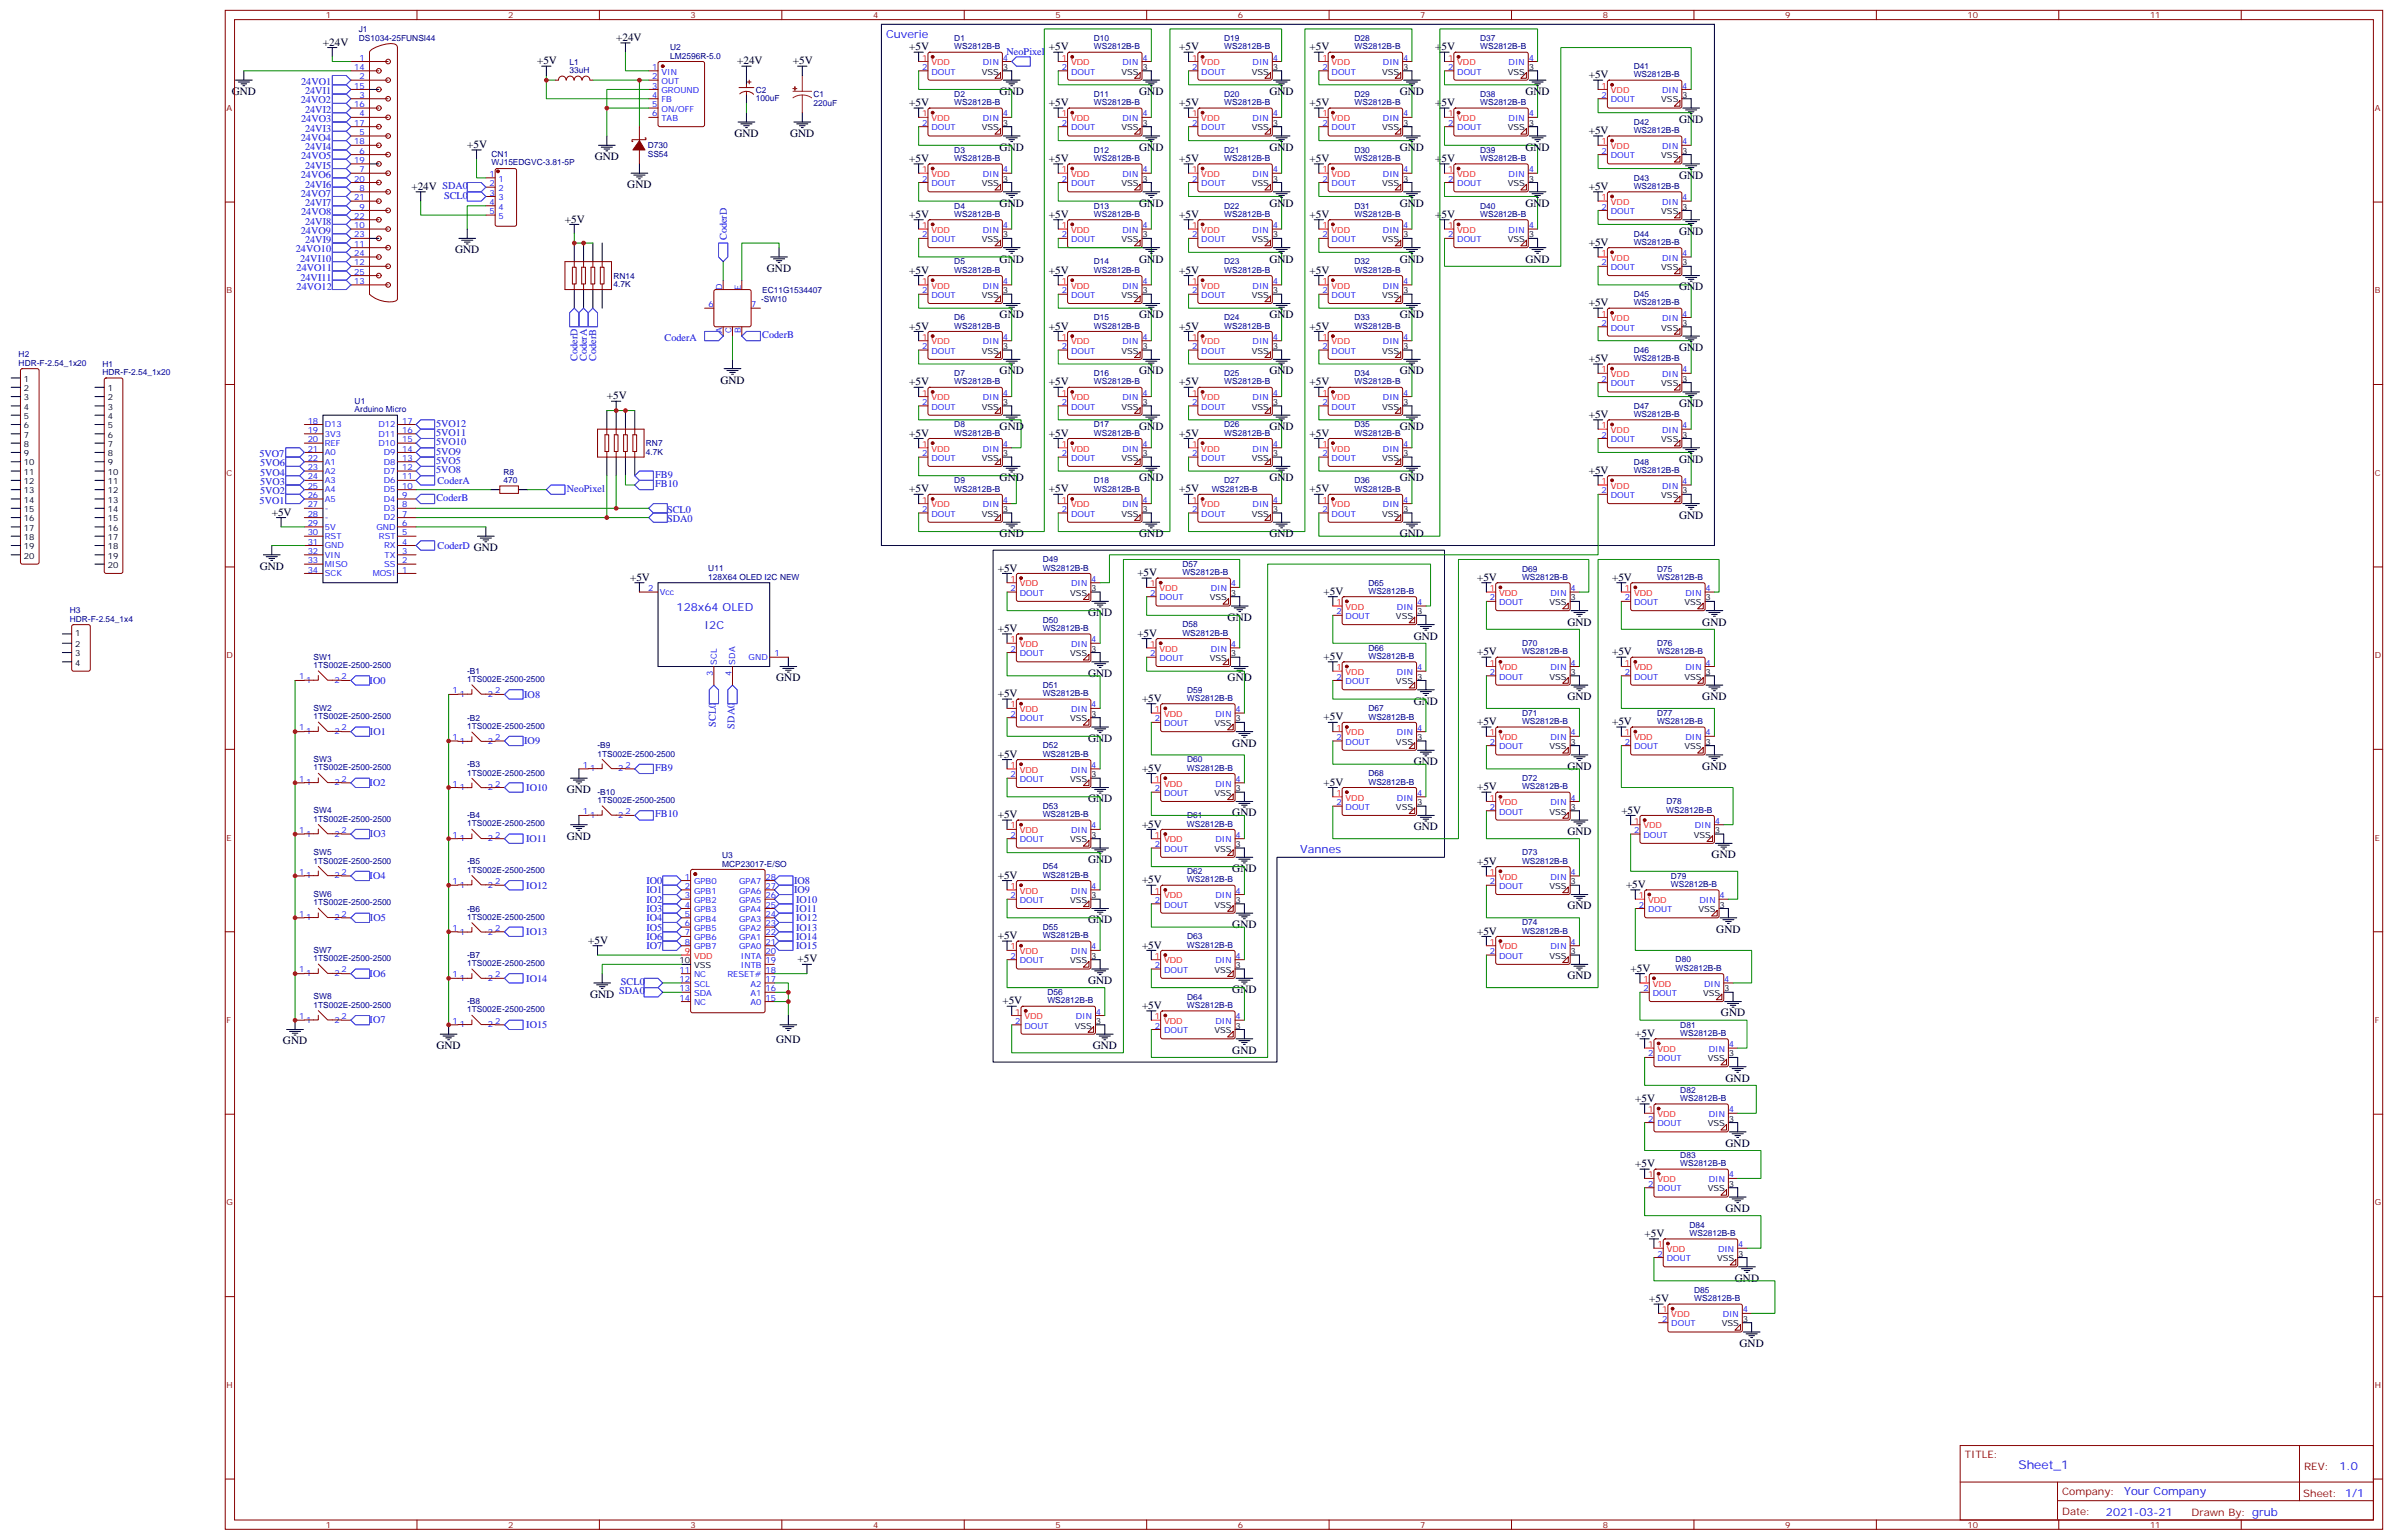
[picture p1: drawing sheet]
<svg xmlns="http://www.w3.org/2000/svg" width="907mm" height="583mm" viewBox="0 0 907 583" stroke-linecap="round" stroke-linejoin="round" font-family="sans-serif">
<defs><g id="words">
<text font-size="4.6" fill="#00f" x="765" y="556.9">Sheet_1</text>
<g font-size="4.2">
<text x="122.4" y="17.3">+24V</text>
<text x="233.5" y="15.6">+24V</text>
<text x="344.7" y="19.1">+5V</text>
<text x="397.6" y="19.1">+5V</text>
<text x="447" y="19.1">+5V</text>
<text x="496.4" y="19.1">+5V</text>
<text x="544" y="19.1">+5V</text>
<text x="203.6" y="24.4">+5V</text>
<text x="279.4" y="24.4">+24V</text>
<text x="300.6" y="24.4">+5V</text>
<text x="602.2" y="29.7">+5V</text>
<text x="87.8" y="36">GND</text>
<text x="344.7" y="40.3">+5V</text>
<text x="378.9" y="36">GND</text>
<text x="397.6" y="40.3">+5V</text>
<text x="431.8" y="36">GND</text>
<text x="447" y="40.3">+5V</text>
<text x="481.2" y="36">GND</text>
<text x="496.4" y="40.3">+5V</text>
<text x="530.6" y="36">GND</text>
<text x="544" y="40.3">+5V</text>
<text x="578.2" y="36">GND</text>
<text x="636.4" y="46.6">GND</text>
<text x="278.3" y="51.9">GND</text>
<text x="299.5" y="51.9">GND</text>
<text x="602.2" y="50.8">+5V</text>
<text x="177.1" y="56.1">+5V</text>
<text x="378.9" y="57.2">GND</text>
<text x="431.8" y="57.2">GND</text>
<text x="481.2" y="57.2">GND</text>
<text x="530.6" y="57.2">GND</text>
<text x="578.2" y="57.2">GND</text>
<text x="225.4" y="60.7">GND</text>
<text x="344.7" y="61.4">+5V</text>
<text x="397.6" y="61.4">+5V</text>
<text x="447" y="61.4">+5V</text>
<text x="496.4" y="61.4">+5V</text>
<text x="544" y="61.4">+5V</text>
<text x="237.8" y="71.3">GND</text>
<text x="636.4" y="67.8">GND</text>
<text x="155.9" y="72">+24V SDA0</text>
<text x="602.2" y="72">+5V</text>
<text x="344.7" y="82.6">+5V</text>
<text x="378.9" y="78.4">GND</text>
<text x="397.6" y="82.6">+5V</text>
<text x="431.8" y="78.4">GND</text>
<text x="447" y="82.6">+5V</text>
<text x="481.2" y="78.4">GND</text>
<text x="496.4" y="82.6">+5V</text>
<text x="530.6" y="78.4">GND</text>
<text x="544" y="82.6">+5V</text>
<text x="578.2" y="78.4">GND</text>
<text x="214.1" y="84.3">+5V</text>
<text x="636.4" y="88.9">GND</text>
<text x="172.5" y="96">GND</text>
<text x="602.2" y="93.2">+5V</text>
<text x="378.9" y="99.5">GND</text>
<text x="431.8" y="99.5">GND</text>
<text x="481.2" y="99.5">GND</text>
<text x="530.6" y="99.5">GND</text>
<text x="578.2" y="99.5">GND</text>
<text x="290.7" y="103">GND</text>
<text x="344.7" y="103.8">+5V</text>
<text x="397.6" y="103.8">+5V</text>
<text x="447" y="103.8">+5V</text>
<text x="496.4" y="103.8">+5V</text>
<text x="636.4" y="110.1">GND</text>
<text x="602.2" y="116.1">+5V</text>
<text x="344.7" y="124.9">+5V</text>
<text x="378.9" y="120.7">GND</text>
<text x="397.6" y="124.9">+5V</text>
<text x="431.8" y="120.7">GND</text>
<text x="447" y="124.9">+5V</text>
<text x="481.2" y="120.7">GND</text>
<text x="496.4" y="124.9">+5V</text>
<text x="530.6" y="120.7">GND</text>
<text x="602.2" y="137.3">+5V</text>
<text x="636.4" y="133">GND</text>
<text x="378.9" y="141.9">GND</text>
<text x="431.8" y="141.9">GND</text>
<text x="481.2" y="141.9">GND</text>
<text x="530.6" y="141.9">GND</text>
<text x="273" y="145.4">GND</text>
<text x="344.7" y="146.1">+5V</text>
<text x="397.6" y="146.1">+5V</text>
<text x="447" y="146.1">+5V</text>
<text x="496.4" y="146.1">+5V</text>
<text x="230" y="151.4">+5V</text>
<text x="636.4" y="154.2">GND</text>
<text x="602.2" y="158.4">+5V</text>
<text x="344.7" y="165.5">+5V</text>
<text x="378.9" y="163">GND</text>
<text x="397.6" y="165.5">+5V</text>
<text x="431.8" y="163">GND</text>
<text x="447" y="165.5">+5V</text>
<text x="481.2" y="163">GND</text>
<text x="496.4" y="165.5">+5V</text>
<text x="530.6" y="163">GND</text>
<text x="602.2" y="179.6">+5V</text>
<text x="636.4" y="175.4">GND</text>
<text x="378.9" y="182.4">GND</text>
<text x="431.8" y="182.4">GND</text>
<text x="481.2" y="182.4">GND</text>
<text x="530.6" y="182.4">GND</text>
<text x="344.7" y="186.7">+5V</text>
<text x="397.6" y="186.7">+5V</text>
<text x="447" y="186.7">+5V</text>
<text x="496.4" y="186.7">+5V</text>
<text x="103" y="195.5">+5V</text>
<text x="636.4" y="196.5">GND</text>
<text x="378.9" y="203.6">GND</text>
<text x="431.8" y="203.6">GND</text>
<text x="481.2" y="203.6">GND</text>
<text x="530.6" y="203.6">GND</text>
<text x="98.4" y="215.9">GND</text>
<text x="238.8" y="220.2">+5V</text>
<text x="378.2" y="216.6">+5V</text>
<text x="431.1" y="218.4">+5V</text>
<text x="559.9" y="220.2">+5V</text>
<text x="611" y="220.2">+5V</text>
<text x="501.6" y="225.5">+5V</text>
<text x="412.4" y="233.6">GND</text>
<text x="378.2" y="239.6">+5V</text>
<text x="465.3" y="235.3">GND</text>
<text x="594.1" y="237.1">GND</text>
<text x="645.2" y="237.1">GND</text>
<text x="431.1" y="241.3">+5V</text>
<text x="535.9" y="242.4">GND</text>
<text x="501.6" y="250.2">+5V</text>
<text x="559.9" y="248.4">+5V</text>
<text x="611" y="248.4">+5V</text>
<text x="412.4" y="256.5">GND</text>
<text x="294.2" y="258.3">GND</text>
<text x="465.3" y="258.3">GND</text>
<text x="378.2" y="264.3">+5V</text>
<text x="432.9" y="266">+5V</text>
<text x="535.9" y="267.1">GND</text>
<text x="594.1" y="265.3">GND</text>
<text x="645.2" y="265.3">GND</text>
<text x="501.6" y="273.1">+5V</text>
<text x="559.9" y="274.8">+5V</text>
<text x="611" y="274.8">+5V</text>
<text x="412.4" y="281.2">GND</text>
<text x="378.2" y="287.2">+5V</text>
<text x="467.1" y="283">GND</text>
<text x="432.9" y="292.5">+5V</text>
<text x="535.9" y="290">GND</text>
<text x="594.1" y="291.8">GND</text>
<text x="645.2" y="291.8">GND</text>
<text x="501.6" y="297.8">+5V</text>
<text x="559.9" y="299.5">+5V</text>
<text x="214.8" y="300.6">GND</text>
<text x="412.4" y="304.1">GND</text>
<text x="378.2" y="310.1">+5V</text>
<text x="467.1" y="309.4">GND</text>
<text x="614.5" y="308.4">+5V</text>
<text x="432.9" y="313.7">+5V</text>
<text x="535.9" y="314.7">GND</text>
<text x="594.1" y="316.5">GND</text>
<text x="214.8" y="318.2">GND</text>
<text x="412.4" y="327.1">GND</text>
<text x="559.9" y="327.8">+5V</text>
<text x="648.8" y="325.3">GND</text>
<text x="378.2" y="333.1">+5V</text>
<text x="432.9" y="334.8">+5V</text>
<text x="467.1" y="330.6">GND</text>
<text x="616.3" y="336.6">+5V</text>
<text x="594.1" y="344.7">GND</text>
<text x="412.4" y="350">GND</text>
<text x="467.1" y="351.8">GND</text>
<text x="650.5" y="353.5">GND</text>
<text x="223" y="357.8">+5V</text>
<text x="378.2" y="356">+5V</text>
<text x="432.9" y="359.5">+5V</text>
<text x="559.9" y="354.2">+5V</text>
<text x="302.3" y="364.8">+5V</text>
<text x="594.1" y="371.2">GND</text>
<text x="618.1" y="368.3">+5V</text>
<text x="412.4" y="372.9">GND</text>
<text x="467.1" y="376.4">GND</text>
<text x="223.7" y="378.2">GND</text>
<text x="379.9" y="380.7">+5V</text>
<text x="432.9" y="382.4">+5V</text>
<text x="652.3" y="385.3">GND</text>
<text x="107.2" y="395.9">GND</text>
<text x="294.2" y="395.1">GND</text>
<text x="619.8" y="393">+5V</text>
<text x="165.5" y="397.6">GND</text>
<text x="414.2" y="397.6">GND</text>
<text x="467.1" y="399.4">GND</text>
<text x="654" y="410">GND</text>
<text x="619.8" y="417.7">+5V</text>
<text x="654" y="434.7">GND</text>
<text x="619.8" y="442.4">+5V</text>
<text x="654" y="459.4">GND</text>
<text x="623.4" y="468.9">+5V</text>
<text x="657.6" y="485.8">GND</text>
<text x="625.1" y="493.6">+5V</text>
<text x="659.3" y="510.5">GND</text>
</g>
<g font-size="4.2" fill="#00f">
<text x="335.8" y="14.5">Cuverie</text>
<text x="256.5" y="231.5">128x64 OLED</text>
<text x="267.1" y="238.5">I2C</text>
<text x="492.8" y="323.2">Vannes</text>
<text x="886.7" y="557.2">1.0</text>
<text x="805.1" y="566.7">Your Company</text>
<text x="798.2" y="574.5">2021-03-21</text>
</g>
<g font-size="3.9" fill="#00f">
<text x="381.5" y="21">NeoPixel</text>
<text x="114.2" y="32.2">24VO1</text>
<text x="115.6" y="35.8">24VI1</text>
<text x="114" y="39.2">24VO2</text>
<text x="114.2" y="46.3">24VO3</text>
<text x="115.6" y="42.8">24VI2</text>
<text x="114" y="53.3">24VO4</text>
<text x="115.6" y="49.9">24VI3</text>
<text x="115.6" y="57">24VI4</text>
<text x="114.2" y="60.4">24VO5</text>
<text x="115.6" y="64">24VI5</text>
<text x="114" y="67.5">24VO6</text>
<text x="115.6" y="71.1">24VI6</text>
<text x="114" y="74.5">24VO7</text>
<text x="168.3" y="75.2">SCL0</text>
<text x="114.2" y="81.6">24VO8</text>
<text x="115.6" y="78.1">24VI7</text>
<text x="114" y="88.6">24VO9</text>
<text x="115.6" y="85.2">24VI8</text>
<text x="112.1" y="95.7">24VO10</text>
<text x="115.6" y="92.2">24VI9</text>
<text x="275.5" y="91" transform="rotate(-90 275.5 91)">CoderD</text>
<text x="113.7" y="99.3">24VI10</text>
<text x="112.4" y="102.7">24VO11</text>
<text x="113.9" y="106.4">24VI11</text>
<text x="112.4" y="109.8">24VO12</text>
<text x="251.9" y="129.2">CoderA</text>
<text x="288.9" y="128.2">CoderB</text>
<text x="218.9" y="136.9" transform="rotate(-90 218.9 136.9)">CoderD</text>
<text x="222.4" y="136.9" transform="rotate(-90 222.4 136.9)">CoderA</text>
<text x="226" y="136.8" transform="rotate(-90 226 136.8)">CoderB</text>
<text x="165.3" y="161.8">5VO12</text>
<text x="165.3" y="165.3">5VO11</text>
<text x="98.3" y="173.2">5VO7</text>
<text x="165.3" y="168.8">5VO10</text>
<text x="165.3" y="172.3">5VO9</text>
<text x="98.6" y="176.8">5VO6</text>
<text x="165.3" y="175.9">5VO5</text>
<text x="165.3" y="179.4">5VO8</text>
<text x="98.6" y="183.8">5VO3</text>
<text x="98.6" y="180.3">5VO4</text>
<text x="165.8" y="183.3">CoderA</text>
<text x="248.4" y="181">FB9</text>
<text x="248.4" y="184.5">FB10</text>
<text x="98.4" y="190.9">5VO1</text>
<text x="98.6" y="187.4">5VO2</text>
<text x="165.4" y="190">CoderB</text>
<text x="214.8" y="186.3">NeoPixel</text>
<text x="252.8" y="197.9">SDA0</text>
<text x="252.8" y="194.4">SCL0</text>
<text x="165.9" y="208">CoderD GND</text>
<text x="140.1" y="259.1">IO0</text>
<text x="198.7" y="264.5">IO8</text>
<text x="271.4" y="275.5" transform="rotate(-90 271.4 275.5)">SCL0</text>
<text x="140.2" y="278.5">IO1</text>
<text x="278.4" y="276.2" transform="rotate(-90 278.4 276.2)">SDA0</text>
<text x="198.7" y="282.1">IO9</text>
<text x="248.4" y="292.1">FB9</text>
<text x="140.1" y="297.9">IO2</text>
<text x="199.5" y="299.8">IO10</text>
<text x="248.4" y="309.8">FB10</text>
<text x="140.2" y="317.3">IO3</text>
<text x="199.4" y="319.2">IO11</text>
<text x="140.1" y="333.2">IO4</text>
<text x="245" y="335.1">IO0</text>
<text x="301" y="335">IO8</text>
<text x="199.5" y="336.8">IO12</text>
<text x="245" y="338.6">IO1</text>
<text x="301" y="338.5">IO9</text>
<text x="245" y="345.7">IO3</text>
<text x="245" y="342.1">IO2</text>
<text x="301.7" y="345.7">IO11</text>
<text x="301.8" y="342.1">IO10</text>
<text x="140.2" y="349.1">IO5</text>
<text x="245" y="352.7">IO5</text>
<text x="245" y="349.2">IO4</text>
<text x="301.8" y="352.7">IO13</text>
<text x="301.8" y="349.2">IO12</text>
<text x="199.5" y="354.5">IO13</text>
<text x="245" y="359.8">IO7</text>
<text x="245" y="356.2">IO6</text>
<text x="301.8" y="359.8">IO15</text>
<text x="301.8" y="356.2">IO14</text>
<text x="140.1" y="370.3">IO6</text>
<text x="199.5" y="372.1">IO14</text>
<text x="234.7" y="376.9">SDA0</text>
<text x="235.3" y="373.3">SCL0</text>
<text x="140.1" y="387.9">IO7</text>
<text x="199.5" y="389.7">IO15</text>
</g>
<g font-size="3.9" fill="#800">
<text x="744.7" y="552.5">TITLE:</text>
<text x="873.3" y="557.2">REV:</text>
<text x="781.6" y="566.7">Company:</text>
<text x="873" y="567.3">Sheet: 1/1</text>
<text x="781.6" y="574.4">Date:</text>
<text x="830.7" y="574.4">Drawn By: grub</text>
</g>
<g font-size="3.2" fill="#800">
<text x="123.5" y="6.9">1</text>
<text x="192.6" y="6.9">2</text>
<text x="261.8" y="6.9">3</text>
<text x="330.9" y="6.9">4</text>
<text x="400" y="6.9">5</text>
<text x="469.2" y="6.9">6</text>
<text x="538.3" y="6.9">7</text>
<text x="607.5" y="6.9">8</text>
<text x="676.6" y="6.9">9</text>
<text x="745.8" y="6.9">10</text>
<text x="814.9" y="6.9">11</text>
<text x="85.9" y="42">A</text>
<text x="900.1" y="42">A</text>
<text x="85.9" y="111.2">B</text>
<text x="900.1" y="111.2">B</text>
<text x="85.9" y="180.3">C</text>
<text x="900.1" y="180.3">C</text>
<text x="85.9" y="249.4">D</text>
<text x="900.1" y="249.4">D</text>
<text x="85.9" y="318.6">E</text>
<text x="900.1" y="318.6">E</text>
<text x="85.9" y="387.7">F</text>
<text x="900.1" y="387.7">F</text>
<text x="85.9" y="456.9">G</text>
<text x="900.1" y="456.9">G</text>
<text x="85.9" y="526">H</text>
<text x="900.1" y="526">H</text>
<text x="123.5" y="579.1">1</text>
<text x="192.6" y="579.1">2</text>
<text x="261.8" y="579.1">3</text>
<text x="330.9" y="579.1">4</text>
<text x="400" y="579.1">5</text>
<text x="469.2" y="579.1">6</text>
<text x="538.3" y="579.1">7</text>
<text x="607.5" y="579.1">8</text>
<text x="676.6" y="579.1">9</text>
<text x="745.8" y="579.1">10</text>
<text x="814.9" y="579.1">11</text>
</g>
<g font-size="3.2" fill="#000080">
<text x="136" y="15.5">DS1034-25FUNSI44</text>
<text x="136" y="12.2">J1</text>
<text x="361.7" y="15.6">D1</text>
<text x="414.6" y="15.6">D10</text>
<text x="464" y="15.6">D19</text>
<text x="513.4" y="15.6">D28</text>
<text x="561" y="15.6">D37</text>
<text x="254" y="22.3">LM2596R-5.0</text>
<text x="254" y="19.1">U2</text>
<text x="361.7" y="18.7">WS2812B-B</text>
<text x="414.6" y="18.7">WS2812B-B</text>
<text x="464" y="18.7">WS2812B-B</text>
<text x="513.4" y="18.7">WS2812B-B</text>
<text x="561" y="18.7">WS2812B-B</text>
<text x="215.8" y="27.8">33uH</text>
<text x="215.8" y="24.6">L1</text>
<text x="619.2" y="29.3">WS2812B-B</text>
<text x="619.2" y="26.1">D41</text>
<text x="286.5" y="35.1">C2</text>
<text x="286.5" y="38.2">100uF</text>
<text x="308.3" y="40">220uF</text>
<text x="308.3" y="36.8">C1</text>
<text x="361.7" y="39.9">WS2812B-B</text>
<text x="361.7" y="36.7">D2</text>
<text x="414.6" y="39.9">WS2812B-B</text>
<text x="414.6" y="36.7">D11</text>
<text x="464" y="39.9">WS2812B-B</text>
<text x="464" y="36.7">D20</text>
<text x="513.4" y="39.9">WS2812B-B</text>
<text x="513.4" y="36.7">D29</text>
<text x="561" y="39.9">WS2812B-B</text>
<text x="561" y="36.7">D38</text>
<text x="619.2" y="47.3">D42</text>
<text x="619.2" y="50.5">WS2812B-B</text>
<text x="186.3" y="59.5">CN1</text>
<text x="245.5" y="59.4">SS54</text>
<text x="245.5" y="56.2">D730</text>
<text x="361.7" y="57.9">D3</text>
<text x="414.6" y="57.9">D12</text>
<text x="464" y="57.9">D21</text>
<text x="513.4" y="57.9">D30</text>
<text x="561" y="57.9">D39</text>
<text x="186.3" y="62.7">WJ15EDGVC-3.81-5P</text>
<text x="361.7" y="61.1">WS2812B-B</text>
<text x="414.6" y="61.1">WS2812B-B</text>
<text x="464" y="61.1">WS2812B-B</text>
<text x="513.4" y="61.1">WS2812B-B</text>
<text x="561" y="61.1">WS2812B-B</text>
<text x="619.2" y="71.6">WS2812B-B</text>
<text x="619.2" y="68.5">D43</text>
<text x="361.7" y="82.2">WS2812B-B</text>
<text x="361.7" y="79.1">D4</text>
<text x="414.6" y="82.2">WS2812B-B</text>
<text x="414.6" y="79.1">D13</text>
<text x="464" y="82.2">WS2812B-B</text>
<text x="464" y="79.1">D22</text>
<text x="513.4" y="82.2">WS2812B-B</text>
<text x="513.4" y="79.1">D31</text>
<text x="561" y="82.2">WS2812B-B</text>
<text x="561" y="79.1">D40</text>
<text x="619.2" y="89.6">D44</text>
<text x="619.2" y="92.8">WS2812B-B</text>
<text x="361.7" y="100.2">D5</text>
<text x="414.6" y="100.2">D14</text>
<text x="464" y="100.2">D23</text>
<text x="513.4" y="100.2">D32</text>
<text x="232.5" y="105.6">RN14</text>
<text x="361.7" y="103.4">WS2812B-B</text>
<text x="414.6" y="103.4">WS2812B-B</text>
<text x="464" y="103.4">WS2812B-B</text>
<text x="513.4" y="103.4">WS2812B-B</text>
<text x="232.5" y="108.8">4.7K</text>
<text x="288.9" y="110.9">EC11G1534407</text>
<text x="619.2" y="112.6">D45</text>
<text x="288.5" y="114.5">-SW10</text>
<text x="619.2" y="115.7">WS2812B-B</text>
<text x="361.7" y="124.6">WS2812B-B</text>
<text x="361.7" y="121.4">D6</text>
<text x="414.6" y="124.6">WS2812B-B</text>
<text x="414.6" y="121.4">D15</text>
<text x="464" y="124.6">WS2812B-B</text>
<text x="464" y="121.4">D24</text>
<text x="513.4" y="124.6">WS2812B-B</text>
<text x="513.4" y="121.4">D33</text>
<text x="7.1" y="135.5">H2</text>
<text x="619.2" y="136.9">WS2812B-B</text>
<text x="619.2" y="133.7">D46</text>
<text x="7.1" y="138.7">HDR-F-2.54_1x20</text>
<text x="38.8" y="142.2">HDR-F-2.54_1x20</text>
<text x="38.8" y="139">H1</text>
<text x="361.7" y="142.6">D7</text>
<text x="414.6" y="142.6">D16</text>
<text x="464" y="142.6">D25</text>
<text x="513.4" y="142.6">D34</text>
<text x="361.7" y="145.7">WS2812B-B</text>
<text x="414.6" y="145.7">WS2812B-B</text>
<text x="464" y="145.7">WS2812B-B</text>
<text x="513.4" y="145.7">WS2812B-B</text>
<text x="134.4" y="153.1">U1</text>
<text x="619.2" y="154.9">D47</text>
<text x="134.4" y="156.3">Arduino Micro</text>
<text x="361.7" y="162">D8</text>
<text x="414.6" y="162">D17</text>
<text x="464" y="162">D26</text>
<text x="513.4" y="162">D35</text>
<text x="619.2" y="158.1">WS2812B-B</text>
<text x="361.7" y="165.1">WS2812B-B</text>
<text x="414.6" y="165.1">WS2812B-B</text>
<text x="464" y="165.1">WS2812B-B</text>
<text x="513.4" y="165.1">WS2812B-B</text>
<text x="244.8" y="172.3">4.7K</text>
<text x="244.8" y="169.1">RN7</text>
<text x="190.9" y="180">R8</text>
<text x="619.2" y="179.2">WS2812B-B</text>
<text x="619.2" y="176.1">D48</text>
<text x="190.9" y="183.1">470</text>
<text x="361.7" y="183.1">D9</text>
<text x="414.6" y="183.1">D18</text>
<text x="464" y="183.1">D27</text>
<text x="513.4" y="183.1">D36</text>
<text x="361.7" y="186.3">WS2812B-B</text>
<text x="414.6" y="186.3">WS2812B-B</text>
<text x="459.3" y="186.7">WS2812B-B</text>
<text x="513.4" y="186.3">WS2812B-B</text>
<text x="395.2" y="213.1">D49</text>
<text x="448.1" y="214.9">D57</text>
<text x="268.5" y="219.7">128X64 OLED I2C NEW</text>
<text x="268.5" y="216.6">U11</text>
<text x="395.2" y="216.3">WS2812B-B</text>
<text x="448.1" y="218.1">WS2812B-B</text>
<text x="518.7" y="221.9">D65</text>
<text x="576.9" y="219.8">WS2812B-B</text>
<text x="576.9" y="216.6">D69</text>
<text x="628.1" y="219.8">WS2812B-B</text>
<text x="628.1" y="216.6">D75</text>
<text x="518.7" y="225.1">WS2812B-B</text>
<text x="26.5" y="232.5">H3</text>
<text x="26.5" y="235.7">HDR-F-2.54_1x4</text>
<text x="395.2" y="239.2">WS2812B-B</text>
<text x="395.2" y="236">D50</text>
<text x="448.1" y="237.8">D58</text>
<text x="448.1" y="241">WS2812B-B</text>
<text x="576.9" y="244.9">D70</text>
<text x="628.1" y="244.9">D76</text>
<text x="118.9" y="250.1">SW1</text>
<text x="518.7" y="249.8">WS2812B-B</text>
<text x="518.7" y="246.6">D66</text>
<text x="576.9" y="248">WS2812B-B</text>
<text x="628.1" y="248">WS2812B-B</text>
<text x="118.8" y="253.2">1TS002E-2500-2500</text>
<text x="177.1" y="255.3">-B1</text>
<text x="177.1" y="258.5">1TS002E-2500-2500</text>
<text x="395.2" y="263.9">WS2812B-B</text>
<text x="395.2" y="260.7">D51</text>
<text x="449.9" y="262.5">D59</text>
<text x="118.9" y="269.5">SW2</text>
<text x="449.9" y="265.7">WS2812B-B</text>
<text x="518.7" y="269.6">D67</text>
<text x="118.8" y="272.6">1TS002E-2500-2500</text>
<text x="177.1" y="273.2">-B2</text>
<text x="518.7" y="272.7">WS2812B-B</text>
<text x="576.9" y="274.5">WS2812B-B</text>
<text x="576.9" y="271.3">D71</text>
<text x="628.1" y="274.5">WS2812B-B</text>
<text x="628.1" y="271.3">D77</text>
<text x="177.1" y="276.4">1TS002E-2500-2500</text>
<text x="226.4" y="286.7">1TS002E-2500-2500</text>
<text x="226.4" y="283.6">-B9</text>
<text x="395.2" y="286.8">WS2812B-B</text>
<text x="395.2" y="283.7">D52</text>
<text x="118.8" y="292">1TS002E-2500-2500</text>
<text x="118.9" y="288.9">SW3</text>
<text x="177.1" y="293.9">1TS002E-2500-2500</text>
<text x="177.1" y="290.8">-B3</text>
<text x="449.9" y="292.1">WS2812B-B</text>
<text x="449.9" y="289">D60</text>
<text x="518.7" y="297.4">WS2812B-B</text>
<text x="518.7" y="294.3">D68</text>
<text x="576.9" y="299.2">WS2812B-B</text>
<text x="576.9" y="296">D72</text>
<text x="226.4" y="304.4">1TS002E-2500-2500</text>
<text x="226.4" y="301.2">-B10</text>
<text x="631.6" y="304.8">D78</text>
<text x="118.8" y="311.4">1TS002E-2500-2500</text>
<text x="118.9" y="308.3">SW4</text>
<text x="177.1" y="310.1">-B4</text>
<text x="395.2" y="309.8">WS2812B-B</text>
<text x="395.2" y="306.6">D53</text>
<text x="449.9" y="310.1">D61</text>
<text x="631.6" y="308">WS2812B-B</text>
<text x="177.1" y="313.2">1TS002E-2500-2500</text>
<text x="449.9" y="313.3">WS2812B-B</text>
<text x="118.8" y="327.3">1TS002E-2500-2500</text>
<text x="118.9" y="324.1">SW5</text>
<text x="177.1" y="327.6">-B5</text>
<text x="273.7" y="328.5">MCP23017-E/SO</text>
<text x="273.7" y="325.3">U3</text>
<text x="395.2" y="329.5">D54</text>
<text x="576.9" y="327.4">WS2812B-B</text>
<text x="576.9" y="324.2">D73</text>
<text x="177.1" y="330.8">1TS002E-2500-2500</text>
<text x="395.2" y="332.7">WS2812B-B</text>
<text x="449.9" y="334.5">WS2812B-B</text>
<text x="449.9" y="331.3">D62</text>
<text x="633.4" y="333.1">D79</text>
<text x="118.9" y="340">SW6</text>
<text x="633.4" y="336.2">WS2812B-B</text>
<text x="118.8" y="343.2">1TS002E-2500-2500</text>
<text x="177.1" y="345.5">-B6</text>
<text x="177.1" y="348.7">1TS002E-2500-2500</text>
<text x="395.2" y="352.5">D55</text>
<text x="576.9" y="353.9">WS2812B-B</text>
<text x="576.9" y="350.7">D74</text>
<text x="395.2" y="355.6">WS2812B-B</text>
<text x="449.9" y="359.2">WS2812B-B</text>
<text x="449.9" y="356">D63</text>
<text x="118.8" y="364.4">1TS002E-2500-2500</text>
<text x="118.9" y="361.2">SW7</text>
<text x="177.1" y="363">-B7</text>
<text x="635.1" y="364.8">D80</text>
<text x="177.1" y="366.2">1TS002E-2500-2500</text>
<text x="635.1" y="368">WS2812B-B</text>
<text x="397" y="377.2">D56</text>
<text x="118.8" y="382">1TS002E-2500-2500</text>
<text x="118.9" y="378.8">SW8</text>
<text x="177.1" y="383.8">1TS002E-2500-2500</text>
<text x="177.1" y="380.6">-B8</text>
<text x="397" y="380.3">WS2812B-B</text>
<text x="449.9" y="382.1">WS2812B-B</text>
<text x="449.9" y="378.9">D64</text>
<text x="636.9" y="389.5">D81</text>
<text x="636.9" y="392.7">WS2812B-B</text>
<text x="636.9" y="417.4">WS2812B-B</text>
<text x="636.9" y="414.2">D82</text>
<text x="636.9" y="442.1">WS2812B-B</text>
<text x="636.9" y="438.9">D83</text>
<text x="640.4" y="465.3">D84</text>
<text x="640.4" y="468.5">WS2812B-B</text>
<text x="642.2" y="490">D85</text>
<text x="642.2" y="493.2">WS2812B-B</text>
</g>
<g font-size="3.2" fill="#00f">
<text x="136.3" y="23">1</text>
<text x="380.1" y="23">4</text>
<text x="433" y="23">4</text>
<text x="482.4" y="23">4</text>
<text x="531.8" y="23">4</text>
<text x="579.4" y="23">4</text>
<text x="134.3" y="26.5">14</text>
<text x="247.2" y="26.5">1</text>
<text x="250.7" y="28.3">VIN</text>
<text x="349.5" y="26.5">2</text>
<text x="353" y="28.3">DOUT</text>
<text x="372.5" y="24.7">DIN</text>
<text x="402.4" y="26.5">2</text>
<text x="405.9" y="28.3">DOUT</text>
<text x="425.4" y="24.7">DIN</text>
<text x="451.8" y="26.5">2</text>
<text x="455.3" y="28.3">DOUT</text>
<text x="474.8" y="24.7">DIN</text>
<text x="501.2" y="26.5">2</text>
<text x="504.7" y="28.3">DOUT</text>
<text x="524.2" y="24.7">DIN</text>
<text x="548.8" y="26.5">2</text>
<text x="552.3" y="28.3">DOUT</text>
<text x="571.8" y="24.7">DIN</text>
<text x="134.3" y="33.5">15</text>
<text x="136.3" y="30">2</text>
<text x="247.2" y="30">2</text>
<text x="247.2" y="33.5">3</text>
<text x="250.7" y="31.8">OUT</text>
<text x="250.7" y="35.3">GROUND</text>
<text x="630" y="35.3">DIN</text>
<text x="637.6" y="33.5">4</text>
<text x="134.3" y="40.6">16</text>
<text x="136.3" y="37.1">3</text>
<text x="247.2" y="37.1">4</text>
<text x="247.2" y="40.6">5</text>
<text x="250.7" y="38.8">FB</text>
<text x="607.1" y="37.1">2</text>
<text x="610.6" y="38.8">DOUT</text>
<text x="134.3" y="47.7">17</text>
<text x="136.3" y="44.1">4</text>
<text x="247.2" y="44.1">6</text>
<text x="250.7" y="42.4">ON/OFF</text>
<text x="250.7" y="45.9">TAB</text>
<text x="349.5" y="47.7">2</text>
<text x="372.5" y="45.9">DIN</text>
<text x="380.1" y="44.1">4</text>
<text x="402.4" y="47.7">2</text>
<text x="425.4" y="45.9">DIN</text>
<text x="433" y="44.1">4</text>
<text x="451.8" y="47.7">2</text>
<text x="474.8" y="45.9">DIN</text>
<text x="482.4" y="44.1">4</text>
<text x="501.2" y="47.7">2</text>
<text x="524.2" y="45.9">DIN</text>
<text x="531.8" y="44.1">4</text>
<text x="548.8" y="47.7">2</text>
<text x="571.8" y="45.9">DIN</text>
<text x="579.4" y="44.1">4</text>
<text x="136.3" y="51.2">5</text>
<text x="353" y="49.4">DOUT</text>
<text x="405.9" y="49.4">DOUT</text>
<text x="455.3" y="49.4">DOUT</text>
<text x="504.7" y="49.4">DOUT</text>
<text x="552.3" y="49.4">DOUT</text>
<text x="134.3" y="54.7">18</text>
<text x="136.3" y="58.2">6</text>
<text x="607.1" y="58.2">2</text>
<text x="630" y="56.5">DIN</text>
<text x="637.6" y="54.7">4</text>
<text x="134.3" y="61.8">19</text>
<text x="136.3" y="65.3">7</text>
<text x="380.1" y="65.3">4</text>
<text x="433" y="65.3">4</text>
<text x="482.4" y="65.3">4</text>
<text x="531.8" y="65.3">4</text>
<text x="579.4" y="65.3">4</text>
<text x="610.6" y="60">DOUT</text>
<text x="134.3" y="68.8">20</text>
<text x="185.5" y="67.1">1</text>
<text x="185.5" y="70.6">2</text>
<text x="189" y="68.8">1</text>
<text x="349.5" y="68.8">2</text>
<text x="353" y="70.6">DOUT</text>
<text x="372.5" y="67.1">DIN</text>
<text x="402.4" y="68.8">2</text>
<text x="405.9" y="70.6">DOUT</text>
<text x="425.4" y="67.1">DIN</text>
<text x="451.8" y="68.8">2</text>
<text x="455.3" y="70.6">DOUT</text>
<text x="474.8" y="67.1">DIN</text>
<text x="501.2" y="68.8">2</text>
<text x="504.7" y="70.6">DOUT</text>
<text x="524.2" y="67.1">DIN</text>
<text x="548.8" y="68.8">2</text>
<text x="552.3" y="70.6">DOUT</text>
<text x="571.8" y="67.1">DIN</text>
<text x="134.3" y="75.9">21</text>
<text x="136.3" y="72.4">8</text>
<text x="185.5" y="74.1">3</text>
<text x="185.5" y="77.6">4</text>
<text x="189" y="72.4">2</text>
<text x="189" y="75.9">3</text>
<text x="630" y="77.6">DIN</text>
<text x="637.6" y="75.9">4</text>
<text x="134.3" y="82.9">22</text>
<text x="136.3" y="79.4">9</text>
<text x="185.5" y="81.2">5</text>
<text x="189" y="79.4">4</text>
<text x="189" y="82.9">5</text>
<text x="607.1" y="79.4">2</text>
<text x="610.6" y="81.2">DOUT</text>
<text x="134.3" y="86.5">10</text>
<text x="134.3" y="90">23</text>
<text x="349.5" y="90">2</text>
<text x="372.5" y="88.2">DIN</text>
<text x="380.1" y="86.5">4</text>
<text x="402.4" y="90">2</text>
<text x="425.4" y="88.2">DIN</text>
<text x="433" y="86.5">4</text>
<text x="451.8" y="90">2</text>
<text x="474.8" y="88.2">DIN</text>
<text x="482.4" y="86.5">4</text>
<text x="501.2" y="90">2</text>
<text x="524.2" y="88.2">DIN</text>
<text x="531.8" y="86.5">4</text>
<text x="548.8" y="90">2</text>
<text x="571.8" y="88.2">DIN</text>
<text x="579.4" y="86.5">4</text>
<text x="134.3" y="93.5">11</text>
<text x="353" y="91.8">DOUT</text>
<text x="405.9" y="91.8">DOUT</text>
<text x="455.3" y="91.8">DOUT</text>
<text x="504.7" y="91.8">DOUT</text>
<text x="552.3" y="91.8">DOUT</text>
<text x="134.3" y="100.6">12</text>
<text x="134.3" y="97">24</text>
<text x="607.1" y="100.6">2</text>
<text x="630" y="98.8">DIN</text>
<text x="637.6" y="97">4</text>
<text x="134.3" y="107.6">13</text>
<text x="134.3" y="104.1">25</text>
<text x="380.1" y="107.6">4</text>
<text x="433" y="107.6">4</text>
<text x="482.4" y="107.6">4</text>
<text x="531.8" y="107.6">4</text>
<text x="610.6" y="102.3">DOUT</text>
<text x="273.8" y="109.7" transform="rotate(-90 273.8 109.7)">D</text>
<text x="280.8" y="109.7" transform="rotate(-90 280.8 109.7)">E</text>
<text x="349.5" y="111.2">2</text>
<text x="353" y="112.9">DOUT</text>
<text x="372.5" y="109.4">DIN</text>
<text x="402.4" y="111.2">2</text>
<text x="405.9" y="112.9">DOUT</text>
<text x="425.4" y="109.4">DIN</text>
<text x="451.8" y="111.2">2</text>
<text x="455.3" y="112.9">DOUT</text>
<text x="474.8" y="109.4">DIN</text>
<text x="501.2" y="111.2">2</text>
<text x="504.7" y="112.9">DOUT</text>
<text x="524.2" y="109.4">DIN</text>
<text x="268.6" y="116.5">6</text>
<text x="284.7" y="116.5">7</text>
<text x="637.6" y="120">4</text>
<text x="607.1" y="123.5">2</text>
<text x="610.6" y="125.3">DOUT</text>
<text x="630" y="121.7">DIN</text>
<text x="273.8" y="126" transform="rotate(-90 273.8 126)">A</text>
<text x="277.3" y="126.1" transform="rotate(-90 277.3 126.1)">C</text>
<text x="280.8" y="126" transform="rotate(-90 280.8 126)">B</text>
<text x="372.5" y="130.6">DIN</text>
<text x="380.1" y="128.8">4</text>
<text x="425.4" y="130.6">DIN</text>
<text x="433" y="128.8">4</text>
<text x="474.8" y="130.6">DIN</text>
<text x="482.4" y="128.8">4</text>
<text x="524.2" y="130.6">DIN</text>
<text x="531.8" y="128.8">4</text>
<text x="349.5" y="132.3">2</text>
<text x="353" y="134.1">DOUT</text>
<text x="402.4" y="132.3">2</text>
<text x="405.9" y="134.1">DOUT</text>
<text x="451.8" y="132.3">2</text>
<text x="455.3" y="134.1">DOUT</text>
<text x="501.2" y="132.3">2</text>
<text x="504.7" y="134.1">DOUT</text>
<text x="630" y="142.9">DIN</text>
<text x="637.6" y="141.1">4</text>
<text x="380.1" y="150">4</text>
<text x="433" y="150">4</text>
<text x="482.4" y="150">4</text>
<text x="531.8" y="150">4</text>
<text x="607.1" y="144.7">2</text>
<text x="610.6" y="146.4">DOUT</text>
<text x="349.5" y="153.5">2</text>
<text x="353" y="155.3">DOUT</text>
<text x="372.5" y="151.7">DIN</text>
<text x="402.4" y="153.5">2</text>
<text x="405.9" y="155.3">DOUT</text>
<text x="425.4" y="151.7">DIN</text>
<text x="451.8" y="153.5">2</text>
<text x="455.3" y="155.3">DOUT</text>
<text x="474.8" y="151.7">DIN</text>
<text x="501.2" y="153.5">2</text>
<text x="504.7" y="155.3">DOUT</text>
<text x="524.2" y="151.7">DIN</text>
<text x="116.6" y="160.5">18</text>
<text x="123.1" y="162">D13</text>
<text x="143.5" y="162">D12</text>
<text x="152.4" y="160.5">17</text>
<text x="116.6" y="164.1">19</text>
<text x="116.6" y="167.6">20</text>
<text x="123.1" y="165.5">3V3</text>
<text x="143.5" y="165.5">D11</text>
<text x="152.4" y="167.6">15</text>
<text x="152.4" y="164.1">16</text>
<text x="607.1" y="165.8">2</text>
<text x="610.6" y="167.6">DOUT</text>
<text x="630" y="164.1">DIN</text>
<text x="637.6" y="162.3">4</text>
<text x="116.6" y="171.1">21</text>
<text x="123.1" y="169">REF</text>
<text x="123.1" y="172.5">A0</text>
<text x="143.5" y="169">D10</text>
<text x="145.5" y="172.5">D9</text>
<text x="152.4" y="171.1">14</text>
<text x="349.5" y="172.9">2</text>
<text x="372.5" y="171.1">DIN</text>
<text x="380.1" y="169.4">4</text>
<text x="402.4" y="172.9">2</text>
<text x="425.4" y="171.1">DIN</text>
<text x="433" y="169.4">4</text>
<text x="451.8" y="172.9">2</text>
<text x="474.8" y="171.1">DIN</text>
<text x="482.4" y="169.4">4</text>
<text x="501.2" y="172.9">2</text>
<text x="524.2" y="171.1">DIN</text>
<text x="531.8" y="169.4">4</text>
<text x="116.6" y="174.7">22</text>
<text x="116.6" y="178.2">23</text>
<text x="123.1" y="176.1">A1</text>
<text x="123.1" y="179.6">A2</text>
<text x="145.5" y="179.6">D7</text>
<text x="145.5" y="176.1">D8</text>
<text x="152.4" y="178.2">12</text>
<text x="152.4" y="174.7">13</text>
<text x="353" y="174.7">DOUT</text>
<text x="405.9" y="174.7">DOUT</text>
<text x="455.3" y="174.7">DOUT</text>
<text x="504.7" y="174.7">DOUT</text>
<text x="116.6" y="181.7">24</text>
<text x="116.6" y="185.2">25</text>
<text x="123.1" y="183.1">A3</text>
<text x="145.5" y="183.1">D6</text>
<text x="152.4" y="185.2">10</text>
<text x="152.4" y="181.7">11</text>
<text x="630" y="185.2">DIN</text>
<text x="637.6" y="183.5">4</text>
<text x="116.6" y="188.8">26</text>
<text x="123.1" y="186.7">A4</text>
<text x="123.1" y="190.2">A5</text>
<text x="145.5" y="190.2">D4</text>
<text x="145.5" y="186.7">D5</text>
<text x="152.4" y="188.8">9</text>
<text x="380.1" y="190.5">4</text>
<text x="433" y="190.5">4</text>
<text x="482.4" y="190.5">4</text>
<text x="531.8" y="190.5">4</text>
<text x="607.1" y="187">2</text>
<text x="610.6" y="188.8">DOUT</text>
<text x="116.6" y="192.3">27</text>
<text x="116.6" y="195.8">28</text>
<text x="123.1" y="193.7">-</text>
<text x="123.1" y="197.2">-</text>
<text x="145.5" y="197.2">D2</text>
<text x="145.5" y="193.7">D3</text>
<text x="152.4" y="195.8">7</text>
<text x="152.4" y="192.3">8</text>
<text x="349.5" y="194.1">2</text>
<text x="353" y="195.8">DOUT</text>
<text x="372.5" y="192.3">DIN</text>
<text x="402.4" y="194.1">2</text>
<text x="405.9" y="195.8">DOUT</text>
<text x="425.4" y="192.3">DIN</text>
<text x="451.8" y="194.1">2</text>
<text x="455.3" y="195.8">DOUT</text>
<text x="474.8" y="192.3">DIN</text>
<text x="501.2" y="194.1">2</text>
<text x="504.7" y="195.8">DOUT</text>
<text x="524.2" y="192.3">DIN</text>
<text x="116.6" y="199.4">29</text>
<text x="116.6" y="202.9">30</text>
<text x="123.1" y="200.8">5V</text>
<text x="142.6" y="200.8">GND</text>
<text x="152.4" y="202.9">5</text>
<text x="152.4" y="199.4">6</text>
<text x="116.6" y="206.4">31</text>
<text x="116.6" y="209.9">32</text>
<text x="123.1" y="204.3">RST</text>
<text x="123.1" y="207.8">GND</text>
<text x="143.6" y="204.3">RST</text>
<text x="145.5" y="207.8">RX</text>
<text x="152.4" y="209.9">3</text>
<text x="152.4" y="206.4">4</text>
<text x="116.6" y="213.5">33</text>
<text x="123.1" y="211.3">VIN</text>
<text x="123.1" y="214.9">MISO</text>
<text x="145.6" y="214.9">SS</text>
<text x="145.8" y="211.3">TX</text>
<text x="152.4" y="213.5">2</text>
<text x="116.6" y="217">34</text>
<text x="123.1" y="218.4">SCK</text>
<text x="141.3" y="218.4">MOSI</text>
<text x="152.4" y="217">1</text>
<text x="413.6" y="220.5">4</text>
<text x="245.6" y="224">2</text>
<text x="250.1" y="225.5">Vcc</text>
<text x="383" y="224">2</text>
<text x="386.5" y="225.8">DOUT</text>
<text x="406" y="222.3">DIN</text>
<text x="436" y="225.8">2</text>
<text x="439.5" y="227.6">DOUT</text>
<text x="458.9" y="224">DIN</text>
<text x="466.5" y="222.3">4</text>
<text x="564.7" y="227.6">2</text>
<text x="587.7" y="225.8">DIN</text>
<text x="595.3" y="224">4</text>
<text x="615.9" y="227.6">2</text>
<text x="638.8" y="225.8">DIN</text>
<text x="646.5" y="224">4</text>
<text x="506.5" y="232.9">2</text>
<text x="529.5" y="231.1">DIN</text>
<text x="537.1" y="229.3">4</text>
<text x="568.2" y="229.3">DOUT</text>
<text x="619.4" y="229.3">DOUT</text>
<text x="510" y="234.6">DOUT</text>
<text x="406" y="245.2">DIN</text>
<text x="413.6" y="243.5">4</text>
<text x="466.5" y="245.2">4</text>
<text x="271.6" y="251.9" transform="rotate(-90 271.6 251.9)">SCL</text>
<text x="278.7" y="251.9" transform="rotate(-90 278.7 251.9)">SDA</text>
<text x="283.8" y="250.2">GND</text>
<text x="293.5" y="248.7">1</text>
<text x="383" y="247">2</text>
<text x="386.5" y="248.7">DOUT</text>
<text x="436" y="248.7">2</text>
<text x="439.5" y="250.5">DOUT</text>
<text x="458.9" y="247">DIN</text>
<text x="113.3" y="257.5">1</text>
<text x="129.5" y="257.5">2</text>
<text x="270.2" y="256.4" transform="rotate(-90 270.2 256.4)">3</text>
<text x="277.3" y="256.4" transform="rotate(-90 277.3 256.4)">4</text>
<text x="506.5" y="257.6">2</text>
<text x="529.5" y="255.8">DIN</text>
<text x="537.1" y="254">4</text>
<text x="564.7" y="255.8">2</text>
<text x="568.2" y="257.6">DOUT</text>
<text x="587.7" y="254">DIN</text>
<text x="595.3" y="252.3">4</text>
<text x="615.9" y="255.8">2</text>
<text x="619.4" y="257.6">DOUT</text>
<text x="638.8" y="254">DIN</text>
<text x="646.5" y="252.3">4</text>
<text x="116.1" y="258.9">1</text>
<text x="126.7" y="258.9">2</text>
<text x="171.6" y="262.8">1</text>
<text x="187.7" y="262.8">2</text>
<text x="510" y="259.3">DOUT</text>
<text x="174.3" y="264.2">1</text>
<text x="185" y="264.2">2</text>
<text x="406" y="269.9">DIN</text>
<text x="413.6" y="268.1">4</text>
<text x="468.3" y="269.9">4</text>
<text x="383" y="271.7">2</text>
<text x="386.5" y="273.4">DOUT</text>
<text x="437.7" y="273.4">2</text>
<text x="441.2" y="275.2">DOUT</text>
<text x="460.7" y="271.7">DIN</text>
<text x="113.3" y="276.9">1</text>
<text x="116.1" y="278.3">1</text>
<text x="126.7" y="278.3">2</text>
<text x="129.5" y="276.9">2</text>
<text x="171.6" y="280.6">1</text>
<text x="187.7" y="280.6">2</text>
<text x="506.5" y="280.5">2</text>
<text x="529.5" y="278.7">DIN</text>
<text x="537.1" y="277">4</text>
<text x="587.7" y="280.5">DIN</text>
<text x="595.3" y="278.7">4</text>
<text x="638.8" y="280.5">DIN</text>
<text x="646.5" y="278.7">4</text>
<text x="174.3" y="282.1">1</text>
<text x="185" y="282.1">2</text>
<text x="510" y="282.3">DOUT</text>
<text x="564.7" y="282.3">2</text>
<text x="568.2" y="284">DOUT</text>
<text x="615.9" y="282.3">2</text>
<text x="619.4" y="284">DOUT</text>
<text x="220.9" y="291">1</text>
<text x="223.7" y="292.4">1</text>
<text x="234.3" y="292.4">2</text>
<text x="237.1" y="291">2</text>
<text x="406" y="292.8">DIN</text>
<text x="413.6" y="291.1">4</text>
<text x="113.3" y="296.3">1</text>
<text x="116.1" y="297.7">1</text>
<text x="126.7" y="297.7">2</text>
<text x="129.5" y="296.3">2</text>
<text x="171.6" y="298.2">1</text>
<text x="174.3" y="299.6">1</text>
<text x="185" y="299.6">2</text>
<text x="187.7" y="298.2">2</text>
<text x="383" y="294.6">2</text>
<text x="386.5" y="296.4">DOUT</text>
<text x="437.7" y="299.9">2</text>
<text x="460.7" y="298.1">DIN</text>
<text x="468.3" y="296.4">4</text>
<text x="441.2" y="301.7">DOUT</text>
<text x="506.5" y="305.2">2</text>
<text x="529.5" y="303.4">DIN</text>
<text x="537.1" y="301.7">4</text>
<text x="587.7" y="305.2">DIN</text>
<text x="595.3" y="303.4">4</text>
<text x="220.9" y="308.6">1</text>
<text x="223.7" y="310">1</text>
<text x="234.3" y="310">2</text>
<text x="237.1" y="308.6">2</text>
<text x="510" y="307">DOUT</text>
<text x="564.7" y="307">2</text>
<text x="568.2" y="308.7">DOUT</text>
<text x="113.3" y="315.7">1</text>
<text x="116.1" y="317.1">1</text>
<text x="126.7" y="317.1">2</text>
<text x="129.5" y="315.7">2</text>
<text x="171.6" y="317.5">1</text>
<text x="187.7" y="317.5">2</text>
<text x="383" y="317.5">2</text>
<text x="406" y="315.8">DIN</text>
<text x="413.6" y="314">4</text>
<text x="468.3" y="317.5">4</text>
<text x="619.4" y="315.8">2</text>
<text x="622.9" y="317.5">DOUT</text>
<text x="642.4" y="314">DIN</text>
<text x="650" y="312.2">4</text>
<text x="174.3" y="318.9">1</text>
<text x="185" y="318.9">2</text>
<text x="386.5" y="319.3">DOUT</text>
<text x="437.7" y="321.1">2</text>
<text x="441.2" y="322.8">DOUT</text>
<text x="460.7" y="319.3">DIN</text>
<text x="113.3" y="331.5">1</text>
<text x="116.1" y="333">1</text>
<text x="126.7" y="333">2</text>
<text x="129.5" y="331.5">2</text>
<text x="171.6" y="335">1</text>
<text x="187.7" y="335">2</text>
<text x="259.6" y="333.4">1</text>
<text x="263.1" y="335.2">GPB0</text>
<text x="280.1" y="335.2">GPA7</text>
<text x="290.2" y="333.4">28</text>
<text x="564.7" y="335.2">2</text>
<text x="587.7" y="333.4">DIN</text>
<text x="595.3" y="331.6">4</text>
<text x="174.3" y="336.4">1</text>
<text x="185" y="336.4">2</text>
<text x="259.6" y="336.9">2</text>
<text x="259.6" y="340.5">3</text>
<text x="263.1" y="338.7">GPB1</text>
<text x="280.1" y="338.7">GPA6</text>
<text x="290.2" y="340.5">26</text>
<text x="290.2" y="336.9">27</text>
<text x="383" y="340.5">2</text>
<text x="406" y="338.7">DIN</text>
<text x="413.6" y="336.9">4</text>
<text x="460.7" y="340.5">DIN</text>
<text x="468.3" y="338.7">4</text>
<text x="568.2" y="336.9">DOUT</text>
<text x="651.8" y="340.5">4</text>
<text x="113.3" y="347.4">1</text>
<text x="129.5" y="347.4">2</text>
<text x="259.6" y="344">4</text>
<text x="259.6" y="347.5">5</text>
<text x="263.1" y="342.2">GPB2</text>
<text x="263.1" y="345.8">GPB3</text>
<text x="280.1" y="345.8">GPA4</text>
<text x="280.1" y="342.2">GPA5</text>
<text x="290.2" y="347.5">24</text>
<text x="290.2" y="344">25</text>
<text x="386.5" y="342.2">DOUT</text>
<text x="437.7" y="342.2">2</text>
<text x="441.2" y="344">DOUT</text>
<text x="621.2" y="344">2</text>
<text x="624.7" y="345.8">DOUT</text>
<text x="644.1" y="342.2">DIN</text>
<text x="116.1" y="348.8">1</text>
<text x="126.7" y="348.8">2</text>
<text x="171.6" y="352.9">1</text>
<text x="187.7" y="352.9">2</text>
<text x="259.6" y="351">6</text>
<text x="263.1" y="349.3">GPB4</text>
<text x="263.1" y="352.8">GPB5</text>
<text x="280.1" y="352.8">GPA2</text>
<text x="280.1" y="349.3">GPA3</text>
<text x="290.2" y="351">23</text>
<text x="174.3" y="354.3">1</text>
<text x="185" y="354.3">2</text>
<text x="259.6" y="354.6">7</text>
<text x="259.6" y="358.1">8</text>
<text x="263.1" y="356.3">GPB6</text>
<text x="263.1" y="359.9">GPB7</text>
<text x="280.1" y="359.9">GPA0</text>
<text x="280.1" y="356.3">GPA1</text>
<text x="290.2" y="358.1">21</text>
<text x="290.2" y="354.6">22</text>
<text x="413.6" y="359.9">4</text>
<text x="587.7" y="359.9">DIN</text>
<text x="595.3" y="358.1">4</text>
<text x="280.8" y="363.4">INTA</text>
<text x="290.2" y="365.2">19</text>
<text x="290.2" y="361.6">20</text>
<text x="383" y="363.4">2</text>
<text x="386.5" y="365.2">DOUT</text>
<text x="406" y="361.6">DIN</text>
<text x="460.7" y="365.2">DIN</text>
<text x="468.3" y="363.4">4</text>
<text x="564.7" y="361.6">2</text>
<text x="568.2" y="363.4">DOUT</text>
<text x="113.3" y="368.6">1</text>
<text x="116.1" y="370">1</text>
<text x="126.7" y="370">2</text>
<text x="129.5" y="368.6">2</text>
<text x="171.6" y="370.5">1</text>
<text x="174.3" y="371.9">1</text>
<text x="185" y="371.9">2</text>
<text x="187.7" y="370.5">2</text>
<text x="257.6" y="368.7">11</text>
<text x="263.1" y="370.5">NC</text>
<text x="275.7" y="370.5">RESET#</text>
<text x="280.8" y="366.9">INTB</text>
<text x="290.2" y="368.7">18</text>
<text x="437.7" y="366.9">2</text>
<text x="441.2" y="368.7">DOUT</text>
<text x="257.6" y="372.2">12</text>
<text x="257.6" y="375.7">13</text>
<text x="263.1" y="374">SCL</text>
<text x="263.1" y="377.5">SDA</text>
<text x="284.5" y="377.5">A1</text>
<text x="284.5" y="374">A2</text>
<text x="290.2" y="375.7">16</text>
<text x="290.2" y="372.2">17</text>
<text x="622.9" y="375.7">2</text>
<text x="626.4" y="377.5">DOUT</text>
<text x="645.9" y="374">DIN</text>
<text x="653.5" y="372.2">4</text>
<text x="257.6" y="379.3">14</text>
<text x="263.1" y="381">NC</text>
<text x="284.5" y="381">A0</text>
<text x="290.2" y="379.3">15</text>
<text x="113.3" y="386.2">1</text>
<text x="116.1" y="387.6">1</text>
<text x="126.7" y="387.6">2</text>
<text x="129.5" y="386.2">2</text>
<text x="171.6" y="388">1</text>
<text x="174.3" y="389.4">1</text>
<text x="185" y="389.4">2</text>
<text x="187.7" y="388">2</text>
<text x="384.8" y="388.1">2</text>
<text x="388.3" y="389.9">DOUT</text>
<text x="407.8" y="386.3">DIN</text>
<text x="415.4" y="384.6">4</text>
<text x="437.7" y="389.9">2</text>
<text x="460.7" y="388.1">DIN</text>
<text x="468.3" y="386.3">4</text>
<text x="441.2" y="391.6">DOUT</text>
<text x="624.7" y="400.4">2</text>
<text x="647.7" y="398.7">DIN</text>
<text x="655.3" y="396.9">4</text>
<text x="628.2" y="402.2">DOUT</text>
<text x="624.7" y="425.1">2</text>
<text x="647.7" y="423.4">DIN</text>
<text x="655.3" y="421.6">4</text>
<text x="628.2" y="426.9">DOUT</text>
<text x="624.7" y="449.8">2</text>
<text x="647.7" y="448.1">DIN</text>
<text x="655.3" y="446.3">4</text>
<text x="628.2" y="451.6">DOUT</text>
<text x="658.8" y="472.8">4</text>
<text x="628.2" y="476.3">2</text>
<text x="631.7" y="478">DOUT</text>
<text x="651.2" y="474.5">DIN</text>
<text x="660.6" y="497.5">4</text>
<text x="630" y="501">2</text>
<text x="633.5" y="502.7">DOUT</text>
<text x="652.9" y="499.2">DIN</text>
</g>
<g font-size="3.2" fill="#f00">
<text x="349.5" y="23">1</text>
<text x="402.4" y="23">1</text>
<text x="451.8" y="23">1</text>
<text x="501.2" y="23">1</text>
<text x="548.8" y="23">1</text>
<text x="353" y="24.7">VDD</text>
<text x="405.9" y="24.7">VDD</text>
<text x="455.3" y="24.7">VDD</text>
<text x="504.7" y="24.7">VDD</text>
<text x="552.3" y="24.7">VDD</text>
<text x="607.1" y="33.5">1</text>
<text x="610.6" y="35.3">VDD</text>
<text x="349.5" y="44.1">1</text>
<text x="353" y="45.9">VDD</text>
<text x="402.4" y="44.1">1</text>
<text x="405.9" y="45.9">VDD</text>
<text x="451.8" y="44.1">1</text>
<text x="455.3" y="45.9">VDD</text>
<text x="501.2" y="44.1">1</text>
<text x="504.7" y="45.9">VDD</text>
<text x="548.8" y="44.1">1</text>
<text x="552.3" y="45.9">VDD</text>
<text x="607.1" y="54.7">1</text>
<text x="610.6" y="56.5">VDD</text>
<text x="349.5" y="65.3">1</text>
<text x="402.4" y="65.3">1</text>
<text x="451.8" y="65.3">1</text>
<text x="501.2" y="65.3">1</text>
<text x="548.8" y="65.3">1</text>
<text x="353" y="67.1">VDD</text>
<text x="405.9" y="67.1">VDD</text>
<text x="455.3" y="67.1">VDD</text>
<text x="504.7" y="67.1">VDD</text>
<text x="552.3" y="67.1">VDD</text>
<text x="607.1" y="75.9">1</text>
<text x="610.6" y="77.6">VDD</text>
<text x="349.5" y="86.5">1</text>
<text x="353" y="88.2">VDD</text>
<text x="402.4" y="86.5">1</text>
<text x="405.9" y="88.2">VDD</text>
<text x="451.8" y="86.5">1</text>
<text x="455.3" y="88.2">VDD</text>
<text x="501.2" y="86.5">1</text>
<text x="504.7" y="88.2">VDD</text>
<text x="548.8" y="86.5">1</text>
<text x="552.3" y="88.2">VDD</text>
<text x="607.1" y="97">1</text>
<text x="610.6" y="98.8">VDD</text>
<text x="349.5" y="107.6">1</text>
<text x="402.4" y="107.6">1</text>
<text x="451.8" y="107.6">1</text>
<text x="501.2" y="107.6">1</text>
<text x="353" y="109.4">VDD</text>
<text x="405.9" y="109.4">VDD</text>
<text x="455.3" y="109.4">VDD</text>
<text x="504.7" y="109.4">VDD</text>
<text x="607.1" y="120">1</text>
<text x="610.6" y="121.7">VDD</text>
<text x="349.5" y="128.8">1</text>
<text x="353" y="130.6">VDD</text>
<text x="402.4" y="128.8">1</text>
<text x="405.9" y="130.6">VDD</text>
<text x="451.8" y="128.8">1</text>
<text x="455.3" y="130.6">VDD</text>
<text x="501.2" y="128.8">1</text>
<text x="504.7" y="130.6">VDD</text>
<text x="607.1" y="141.1">1</text>
<text x="610.6" y="142.9">VDD</text>
<text x="349.5" y="150">1</text>
<text x="402.4" y="150">1</text>
<text x="451.8" y="150">1</text>
<text x="501.2" y="150">1</text>
<text x="353" y="151.7">VDD</text>
<text x="405.9" y="151.7">VDD</text>
<text x="455.3" y="151.7">VDD</text>
<text x="504.7" y="151.7">VDD</text>
<text x="607.1" y="162.3">1</text>
<text x="610.6" y="164.1">VDD</text>
<text x="349.5" y="169.4">1</text>
<text x="353" y="171.1">VDD</text>
<text x="402.4" y="169.4">1</text>
<text x="405.9" y="171.1">VDD</text>
<text x="451.8" y="169.4">1</text>
<text x="455.3" y="171.1">VDD</text>
<text x="501.2" y="169.4">1</text>
<text x="504.7" y="171.1">VDD</text>
<text x="607.1" y="183.5">1</text>
<text x="610.6" y="185.2">VDD</text>
<text x="349.5" y="190.5">1</text>
<text x="402.4" y="190.5">1</text>
<text x="451.8" y="190.5">1</text>
<text x="501.2" y="190.5">1</text>
<text x="353" y="192.3">VDD</text>
<text x="405.9" y="192.3">VDD</text>
<text x="455.3" y="192.3">VDD</text>
<text x="504.7" y="192.3">VDD</text>
<text x="383" y="220.5">1</text>
<text x="386.5" y="222.3">VDD</text>
<text x="436" y="222.3">1</text>
<text x="439.5" y="224">VDD</text>
<text x="564.7" y="224">1</text>
<text x="568.2" y="225.8">VDD</text>
<text x="615.9" y="224">1</text>
<text x="619.4" y="225.8">VDD</text>
<text x="506.5" y="229.3">1</text>
<text x="510" y="231.1">VDD</text>
<text x="383" y="243.5">1</text>
<text x="386.5" y="245.2">VDD</text>
<text x="436" y="245.2">1</text>
<text x="439.5" y="247">VDD</text>
<text x="506.5" y="254">1</text>
<text x="510" y="255.8">VDD</text>
<text x="564.7" y="252.3">1</text>
<text x="568.2" y="254">VDD</text>
<text x="615.9" y="252.3">1</text>
<text x="619.4" y="254">VDD</text>
<text x="383" y="268.1">1</text>
<text x="386.5" y="269.9">VDD</text>
<text x="437.7" y="269.9">1</text>
<text x="441.2" y="271.7">VDD</text>
<text x="506.5" y="277">1</text>
<text x="510" y="278.7">VDD</text>
<text x="564.7" y="278.7">1</text>
<text x="568.2" y="280.5">VDD</text>
<text x="615.9" y="278.7">1</text>
<text x="619.4" y="280.5">VDD</text>
<text x="383" y="291.1">1</text>
<text x="386.5" y="292.8">VDD</text>
<text x="437.7" y="296.4">1</text>
<text x="441.2" y="298.1">VDD</text>
<text x="506.5" y="301.7">1</text>
<text x="510" y="303.4">VDD</text>
<text x="564.7" y="303.4">1</text>
<text x="568.2" y="305.2">VDD</text>
<text x="383" y="314">1</text>
<text x="386.5" y="315.8">VDD</text>
<text x="437.7" y="317.5">1</text>
<text x="619.4" y="312.2">1</text>
<text x="622.9" y="314">VDD</text>
<text x="441.2" y="319.3">VDD</text>
<text x="564.7" y="331.6">1</text>
<text x="568.2" y="333.4">VDD</text>
<text x="383" y="336.9">1</text>
<text x="386.5" y="338.7">VDD</text>
<text x="437.7" y="338.7">1</text>
<text x="441.2" y="340.5">VDD</text>
<text x="621.2" y="340.5">1</text>
<text x="624.7" y="342.2">VDD</text>
<text x="383" y="359.9">1</text>
<text x="564.7" y="358.1">1</text>
<text x="568.2" y="359.9">VDD</text>
<text x="259.6" y="361.6">9</text>
<text x="263.1" y="363.4">VDD</text>
<text x="386.5" y="361.6">VDD</text>
<text x="437.7" y="363.4">1</text>
<text x="441.2" y="365.2">VDD</text>
<text x="622.9" y="372.2">1</text>
<text x="626.4" y="374">VDD</text>
<text x="384.8" y="384.6">1</text>
<text x="388.3" y="386.3">VDD</text>
<text x="437.7" y="386.3">1</text>
<text x="441.2" y="388.1">VDD</text>
<text x="624.7" y="396.9">1</text>
<text x="628.2" y="398.7">VDD</text>
<text x="624.7" y="421.6">1</text>
<text x="628.2" y="423.4">VDD</text>
<text x="624.7" y="446.3">1</text>
<text x="628.2" y="448.1">VDD</text>
<text x="628.2" y="472.8">1</text>
<text x="631.7" y="474.5">VDD</text>
<text x="630" y="497.5">1</text>
<text x="633.5" y="499.2">VDD</text>
</g>
<g font-size="3.2">
<text x="372.1" y="28.3">VSS</text>
<text x="380.1" y="26.5">3</text>
<text x="425" y="28.3">VSS</text>
<text x="433" y="26.5">3</text>
<text x="474.4" y="28.3">VSS</text>
<text x="482.4" y="26.5">3</text>
<text x="523.8" y="28.3">VSS</text>
<text x="531.8" y="26.5">3</text>
<text x="571.5" y="28.3">VSS</text>
<text x="579.4" y="26.5">3</text>
<text x="629.7" y="38.8">VSS</text>
<text x="637.6" y="37.1">3</text>
<text x="380.1" y="47.7">3</text>
<text x="433" y="47.7">3</text>
<text x="482.4" y="47.7">3</text>
<text x="531.8" y="47.7">3</text>
<text x="579.4" y="47.7">3</text>
<text x="372.1" y="49.4">VSS</text>
<text x="425" y="49.4">VSS</text>
<text x="474.4" y="49.4">VSS</text>
<text x="523.8" y="49.4">VSS</text>
<text x="571.5" y="49.4">VSS</text>
<text x="637.6" y="58.2">3</text>
<text x="629.7" y="60">VSS</text>
<text x="372.1" y="70.6">VSS</text>
<text x="380.1" y="68.8">3</text>
<text x="425" y="70.6">VSS</text>
<text x="433" y="68.8">3</text>
<text x="474.4" y="70.6">VSS</text>
<text x="482.4" y="68.8">3</text>
<text x="523.8" y="70.6">VSS</text>
<text x="531.8" y="68.8">3</text>
<text x="571.5" y="70.6">VSS</text>
<text x="579.4" y="68.8">3</text>
<text x="629.7" y="81.2">VSS</text>
<text x="637.6" y="79.4">3</text>
<text x="380.1" y="90">3</text>
<text x="433" y="90">3</text>
<text x="482.4" y="90">3</text>
<text x="531.8" y="90">3</text>
<text x="579.4" y="90">3</text>
<text x="372.1" y="91.8">VSS</text>
<text x="425" y="91.8">VSS</text>
<text x="474.4" y="91.8">VSS</text>
<text x="523.8" y="91.8">VSS</text>
<text x="571.5" y="91.8">VSS</text>
<text x="637.6" y="100.6">3</text>
<text x="629.7" y="102.3">VSS</text>
<text x="372.1" y="112.9">VSS</text>
<text x="380.1" y="111.2">3</text>
<text x="425" y="112.9">VSS</text>
<text x="433" y="111.2">3</text>
<text x="474.4" y="112.9">VSS</text>
<text x="482.4" y="111.2">3</text>
<text x="523.8" y="112.9">VSS</text>
<text x="531.8" y="111.2">3</text>
<text x="629.7" y="125.3">VSS</text>
<text x="637.6" y="123.5">3</text>
<text x="372.1" y="134.1">VSS</text>
<text x="380.1" y="132.3">3</text>
<text x="425" y="134.1">VSS</text>
<text x="433" y="132.3">3</text>
<text x="474.4" y="134.1">VSS</text>
<text x="482.4" y="132.3">3</text>
<text x="523.8" y="134.1">VSS</text>
<text x="531.8" y="132.3">3</text>
<text x="9.1" y="144.7">1</text>
<text x="9.1" y="148.2">2</text>
<text x="40.8" y="148.2">1</text>
<text x="629.7" y="146.4">VSS</text>
<text x="637.6" y="144.7">3</text>
<text x="9.1" y="151.7">3</text>
<text x="9.1" y="155.3">4</text>
<text x="40.8" y="151.7">2</text>
<text x="40.8" y="155.3">3</text>
<text x="372.1" y="155.3">VSS</text>
<text x="380.1" y="153.5">3</text>
<text x="425" y="155.3">VSS</text>
<text x="433" y="153.5">3</text>
<text x="474.4" y="155.3">VSS</text>
<text x="482.4" y="153.5">3</text>
<text x="523.8" y="155.3">VSS</text>
<text x="531.8" y="153.5">3</text>
<text x="9.1" y="158.8">5</text>
<text x="40.8" y="158.8">4</text>
<text x="9.1" y="162.3">6</text>
<text x="9.1" y="165.8">7</text>
<text x="40.8" y="162.3">5</text>
<text x="40.8" y="165.8">6</text>
<text x="629.7" y="167.6">VSS</text>
<text x="637.6" y="165.8">3</text>
<text x="9.1" y="169.4">8</text>
<text x="9.1" y="172.9">9</text>
<text x="40.8" y="169.4">7</text>
<text x="40.8" y="172.9">8</text>
<text x="380.1" y="172.9">3</text>
<text x="433" y="172.9">3</text>
<text x="482.4" y="172.9">3</text>
<text x="531.8" y="172.9">3</text>
<text x="9.1" y="176.4">10</text>
<text x="9.1" y="180">11</text>
<text x="40.8" y="176.4">9</text>
<text x="40.8" y="180">10</text>
<text x="372.1" y="174.7">VSS</text>
<text x="425" y="174.7">VSS</text>
<text x="474.4" y="174.7">VSS</text>
<text x="523.8" y="174.7">VSS</text>
<text x="9.1" y="183.5">12</text>
<text x="40.8" y="183.5">11</text>
<text x="9.1" y="187">13</text>
<text x="9.1" y="190.5">14</text>
<text x="40.8" y="187">12</text>
<text x="40.8" y="190.5">13</text>
<text x="629.7" y="188.8">VSS</text>
<text x="637.6" y="187">3</text>
<text x="9.1" y="194.1">15</text>
<text x="9.1" y="197.6">16</text>
<text x="40.8" y="194.1">14</text>
<text x="40.8" y="197.6">15</text>
<text x="372.1" y="195.8">VSS</text>
<text x="380.1" y="194.1">3</text>
<text x="425" y="195.8">VSS</text>
<text x="433" y="194.1">3</text>
<text x="474.4" y="195.8">VSS</text>
<text x="482.4" y="194.1">3</text>
<text x="523.8" y="195.8">VSS</text>
<text x="531.8" y="194.1">3</text>
<text x="9.1" y="201.1">17</text>
<text x="40.8" y="201.1">16</text>
<text x="9.1" y="204.6">18</text>
<text x="9.1" y="208.2">19</text>
<text x="40.8" y="204.6">17</text>
<text x="40.8" y="208.2">18</text>
<text x="9.1" y="211.7">20</text>
<text x="40.8" y="211.7">19</text>
<text x="40.8" y="215.2">20</text>
<text x="405.6" y="225.8">VSS</text>
<text x="413.6" y="224">3</text>
<text x="458.6" y="227.6">VSS</text>
<text x="466.5" y="225.8">3</text>
<text x="595.3" y="227.6">3</text>
<text x="646.5" y="227.6">3</text>
<text x="537.1" y="232.9">3</text>
<text x="587.3" y="229.3">VSS</text>
<text x="638.5" y="229.3">VSS</text>
<text x="529.1" y="234.6">VSS</text>
<text x="28.5" y="241">1</text>
<text x="28.5" y="245.2">2</text>
<text x="28.5" y="248.7">3</text>
<text x="405.6" y="248.7">VSS</text>
<text x="413.6" y="247">3</text>
<text x="458.6" y="250.5">VSS</text>
<text x="466.5" y="248.7">3</text>
<text x="28.5" y="252.3">4</text>
<text x="537.1" y="257.6">3</text>
<text x="587.3" y="257.6">VSS</text>
<text x="595.3" y="255.8">3</text>
<text x="638.5" y="257.6">VSS</text>
<text x="646.5" y="255.8">3</text>
<text x="529.1" y="259.3">VSS</text>
<text x="405.6" y="273.4">VSS</text>
<text x="413.6" y="271.7">3</text>
<text x="460.3" y="275.2">VSS</text>
<text x="468.3" y="273.4">3</text>
<text x="537.1" y="280.5">3</text>
<text x="529.1" y="282.3">VSS</text>
<text x="587.3" y="284">VSS</text>
<text x="595.3" y="282.3">3</text>
<text x="638.5" y="284">VSS</text>
<text x="646.5" y="282.3">3</text>
<text x="405.6" y="296.4">VSS</text>
<text x="413.6" y="294.6">3</text>
<text x="468.3" y="299.9">3</text>
<text x="460.3" y="301.7">VSS</text>
<text x="537.1" y="305.2">3</text>
<text x="529.1" y="307">VSS</text>
<text x="587.3" y="308.7">VSS</text>
<text x="595.3" y="307">3</text>
<text x="413.6" y="317.5">3</text>
<text x="642" y="317.5">VSS</text>
<text x="650" y="315.8">3</text>
<text x="405.6" y="319.3">VSS</text>
<text x="460.3" y="322.8">VSS</text>
<text x="468.3" y="321.1">3</text>
<text x="595.3" y="335.2">3</text>
<text x="413.6" y="340.5">3</text>
<text x="587.3" y="336.9">VSS</text>
<text x="405.6" y="342.2">VSS</text>
<text x="460.3" y="344">VSS</text>
<text x="468.3" y="342.2">3</text>
<text x="643.8" y="345.8">VSS</text>
<text x="651.8" y="344">3</text>
<text x="257.6" y="365.2">10</text>
<text x="405.6" y="365.2">VSS</text>
<text x="413.6" y="363.4">3</text>
<text x="587.3" y="363.4">VSS</text>
<text x="595.3" y="361.6">3</text>
<text x="263.1" y="366.9">VSS</text>
<text x="460.3" y="368.7">VSS</text>
<text x="468.3" y="366.9">3</text>
<text x="645.5" y="377.5">VSS</text>
<text x="653.5" y="375.7">3</text>
<text x="407.4" y="389.9">VSS</text>
<text x="415.4" y="388.1">3</text>
<text x="468.3" y="389.9">3</text>
<text x="460.3" y="391.6">VSS</text>
<text x="655.3" y="400.4">3</text>
<text x="647.3" y="402.2">VSS</text>
<text x="655.3" y="425.1">3</text>
<text x="647.3" y="426.9">VSS</text>
<text x="655.3" y="449.8">3</text>
<text x="647.3" y="451.6">VSS</text>
<text x="650.8" y="478">VSS</text>
<text x="658.8" y="476.3">3</text>
<text x="652.6" y="502.7">VSS</text>
<text x="660.6" y="501">3</text>
</g>
</g></defs>
<g fill="none" stroke="#000" stroke-width=".38">
<path d="M124.2 18h3.5M125.9 18v3.6M235.3 16.3h3.5M237.1 16.3v3.5M334.1 9.2h315.7v197.6h-315.7zM346.4 19.8h3.6M348.2 19.8v3.5M399.3 19.8h3.6M401.1 19.8v3.5M448.7 19.8h3.6M450.5 19.8v3.5M498.1 19.8h3.5"/>
<path d="M499.9 19.8v3.5M545.7 19.8h3.6M547.5 19.8v3.5M89.3 30.4h6.3M90.3 31.1h4.2M91.4 31.8h2.1M92.1 32.5h.7M92.4 26.8v3.6M140.1 33.9h3.5M205.3 25.1h3.5M207.1 25.1v3.5M281.2 25.1h3.5"/>
<path d="M282.9 25.1v7M282.9 35.7v3.5M302.3 25.1h3.6M304.1 25.1v3.5M379.9 26.8h3.6v3.6M380.3 30.4h6.3M381.4 31.1h4.2M382.4 31.8h2.1M383.1 32.5h.7M432.9 26.8h3.5v3.6M433.2 30.4h6.4M434.3 31.1h4.2"/>
<path d="M435.3 31.8h2.1M436 32.5h.7M482.2 26.8h3.6v3.6M482.6 30.4h6.3M483.7 31.1h4.2M484.7 31.8h2.1M485.4 32.5h.7M531.6 26.8h3.6v3.6M532 30.4h6.3M533 31.1h4.3M534.1 31.8h2.1M534.8 32.5h.7"/>
<path d="M579.3 26.8h3.5v3.6M579.6 30.4h6.4M580.7 31.1h4.2M581.7 31.8h2.1M582.4 32.5h.7M604 30.4h3.5M605.7 30.4v3.5M637.5 37.4h3.5v3.6M178.9 56.8h3.5M180.6 56.8v3.6M226.8 55.1h6.4M227.9 55.8h4.2"/>
<path d="M229 56.5h2.1M229.7 57.2h.7M230 51.5v3.6M279.8 46.2h6.3M280.8 47h4.2M281.9 47.7h2.1M282.6 48.4h.7M282.9 42.7v3.5M300.9 46.2h6.4M302 47h4.2M303 47.7h2.2M303.7 48.4h.7"/>
<path d="M304.1 42.7v3.5M346.4 41h3.6M348.2 41v3.5M379.9 48h3.6v3.5M380.3 51.5h6.3M381.4 52.2h4.2M382.4 53h2.1M383.1 53.7h.7M399.3 41h3.6M401.1 41v3.5M432.9 48h3.5v3.5M433.2 51.5h6.4"/>
<path d="M434.3 52.2h4.2M435.3 53h2.1M436 53.7h.7M448.7 41h3.6M450.5 41v3.5M482.2 48h3.6v3.5M482.6 51.5h6.3M483.7 52.2h4.2M484.7 53h2.1M485.4 53.7h.7M498.1 41h3.5M499.9 41v3.5"/>
<path d="M531.6 48h3.6v3.5M532 51.5h6.3M533 52.2h4.3M534.1 53h2.1M534.8 53.7h.7M545.7 41h3.6M547.5 41v3.5M579.3 48h3.5v3.5M579.6 51.5h6.4M580.7 52.2h4.2M581.7 53h2.1M582.4 53.7h.7"/>
<path d="M604 51.5h3.5M605.7 51.5v3.6M637.5 58.6h3.5v3.5M637.8 41h6.4M638.9 41.7h4.2M639.9 42.4h2.2M640.6 43.1h.7M140.1 62.1h3.5M157.7 72.7h3.5M159.5 72.7v3.5M239.2 65.7h6.3M240.2 66.4h4.3"/>
<path d="M241.3 67.1h2.1M242 67.8h.7M242.4 62.1v3.6M346.4 62.1h3.6M348.2 62.1v3.6M379.9 69.2h3.6v3.5M380.3 72.7h6.3M381.4 73.4h4.2M382.4 74.1h2.1M383.1 74.8h.7M399.3 62.1h3.6M401.1 62.1v3.6"/>
<path d="M432.9 69.2h3.5v3.5M433.2 72.7h6.4M434.3 73.4h4.2M435.3 74.1h2.1M436 74.8h.7M448.7 62.1h3.6M450.5 62.1v3.6M482.2 69.2h3.6v3.5M482.6 72.7h6.3M483.7 73.4h4.2M484.7 74.1h2.1M485.4 74.8h.7"/>
<path d="M498.1 62.1h3.5M499.9 62.1v3.6M531.6 69.2h3.6v3.5M532 72.7h6.3M533 73.4h4.3M534.1 74.1h2.1M534.8 74.8h.7M545.7 62.1h3.6M547.5 62.1v3.6M579.3 69.2h3.5v3.5M579.6 72.7h6.4M580.7 73.4h4.2"/>
<path d="M581.7 74.1h2.1M582.4 74.8h.7M604 72.7h3.5M605.7 72.7v3.5M637.5 79.8h3.5v3.5M637.8 62.1h6.4M638.9 62.8h4.2M639.9 63.5h2.2M640.6 64.2h.7M140.1 90.3h3.5M173.9 90.3h6.4M175 91.1h4.2"/>
<path d="M176 91.8h2.2M176.7 92.5h.7M177.1 86.8v3.5M215.9 85.1h3.5M217.7 85.1v3.5M217.7 92.1v7.1M221.2 92.1v7.1M224.7 92.1v7.1M228.2 92.1v7.1M292.1 97.4h6.3M293.2 98.1h4.2M294.2 98.8h2.1"/>
<path d="M294.9 99.5h.7M295.3 93.9v3.5M346.4 83.3h3.6M348.2 83.3v3.5M379.9 90.3h3.6v3.6M380.3 93.9h6.3M381.4 94.6h4.2M382.4 95.3h2.1M383.1 96h.7M399.3 83.3h3.6M401.1 83.3v3.5M432.9 90.3h3.5v3.6"/>
<path d="M433.2 93.9h6.4M434.3 94.6h4.2M435.3 95.3h2.1M436 96h.7M448.7 83.3h3.6M450.5 83.3v3.5M482.2 90.3h3.6v3.6M482.6 93.9h6.3M483.7 94.6h4.2M484.7 95.3h2.1M485.4 96h.7M498.1 83.3h3.5"/>
<path d="M499.9 83.3v3.5M531.6 90.3h3.6v3.6M532 93.9h6.3M533 94.6h4.3M534.1 95.3h2.1M534.8 96h.7M545.7 83.3h3.6M547.5 83.3v3.5M579.3 90.3h3.5v3.6M579.6 93.9h6.4M580.7 94.6h4.2M581.7 95.3h2.1"/>
<path d="M582.4 96h.7M604 93.9h3.5M605.7 93.9v3.5M637.8 83.3h6.4M638.9 84h4.2M639.9 84.7h2.2M640.6 85.4h.7M217.7 109.7v7.1M221.2 109.7v7.1M224.7 109.7v7.1M228.2 109.7v7.1M346.4 104.5h3.6"/>
<path d="M348.2 104.5v3.5M379.9 111.5h3.6v3.5M380.3 115h6.3M381.4 115.7h4.2M382.4 116.5h2.1M383.1 117.2h.7M399.3 104.5h3.6M401.1 104.5v3.5M432.9 111.5h3.5v3.5M433.2 115h6.4M434.3 115.7h4.2M435.3 116.5h2.1"/>
<path d="M436 117.2h.7M448.7 104.5h3.6M450.5 104.5v3.5M482.2 111.5h3.6v3.5M482.6 115h6.3M483.7 115.7h4.2M484.7 116.5h2.1M485.4 117.2h.7M498.1 104.5h3.5M499.9 104.5v3.5M531.6 111.5h3.6v3.5M532 115h6.3"/>
<path d="M533 115.7h4.3M534.1 116.5h2.1M534.8 117.2h.7M604 116.8h3.5M605.7 116.8v3.5M637.5 100.9h3.5v3.6M637.8 104.5h6.4M638.9 105.2h4.2M639.9 105.9h2.2M640.6 106.6h.7M274.5 139.7h6.3M277.6 136.2v3.5"/>
<path d="M346.4 125.6h3.6M348.2 125.6v3.6M379.9 132.7h3.6v3.5M380.3 136.2h6.3M381.4 136.9h4.2M382.4 137.6h2.1M383.1 138.3h.7M399.3 125.6h3.6M401.1 125.6v3.6M432.9 132.7h3.5v3.5M433.2 136.2h6.4M434.3 136.9h4.2"/>
<path d="M435.3 137.6h2.1M436 138.3h.7M448.7 125.6h3.6M450.5 125.6v3.6M482.2 132.7h3.6v3.5M482.6 136.2h6.3M483.7 136.9h4.2M484.7 137.6h2.1M485.4 138.3h.7M498.1 125.6h3.5M499.9 125.6v3.6M531.6 132.7h3.6v3.5"/>
<path d="M532 136.2h6.3M533 136.9h4.3M534.1 137.6h2.1M534.8 138.3h.7M604 138h3.5M605.7 138v3.5M637.5 123.9h3.5v3.5M637.8 127.4h6.4M638.9 128.1h4.2M639.9 128.8h2.2M640.6 129.5h.7M4.2 153.8h3.6"/>
<path d="M4.2 157.4h3.6M4.2 146.8h3.6M4.2 150.3h3.6M4.2 143.3h3.6M36 153.8h3.5M36 157.4h3.5M36 146.8h3.5M36 150.3h3.5M122.4 157.4h28.2v63.5h-28.2zM230 155.6v7.1M231.8 152.1h3.5M233.5 152.1v10.6"/>
<path d="M237.1 155.6v7.1M240.6 155.6v7.1M275.5 140.4h4.3M276.6 141.1h2.1M277.3 141.9h.7M346.4 146.8h3.6M348.2 146.8v3.5M379.9 153.8h3.6v3.6M380.3 157.4h6.3M381.4 158.1h4.2M382.4 158.8h2.1M383.1 159.5h.7"/>
<path d="M399.3 146.8h3.6M401.1 146.8v3.5M432.9 153.8h3.5v3.6M433.2 157.4h6.4M434.3 158.1h4.2M435.3 158.8h2.1M436 159.5h.7M448.7 146.8h3.6M450.5 146.8v3.5M482.2 153.8h3.6v3.6M482.6 157.4h6.3M483.7 158.1h4.2"/>
<path d="M484.7 158.8h2.1M485.4 159.5h.7M498.1 146.8h3.5M499.9 146.8v3.5M531.6 153.8h3.6v3.6M532 157.4h6.3M533 158.1h4.3M534.1 158.8h2.1M534.8 159.5h.7M604 159.1h3.5M605.7 159.1v3.6M637.5 145h3.5v3.6"/>
<path d="M637.8 148.6h6.4M638.9 149.3h4.2M639.9 150h2.2M640.6 150.7h.7M4.2 160.9h3.6M4.2 164.4h3.6M4.2 168h3.6M4.2 171.5h3.6M4.2 175h3.6M4.2 178.5h3.6M36 160.9h3.5M36 164.4h3.5"/>
<path d="M36 168h3.5M36 171.5h3.5M36 175h3.5M36 178.5h3.5M230 173.2v7.1M233.5 173.2v7.1M237.1 173.2v7.1M240.6 173.2v7.1M346.4 166.2h3.6M348.2 166.2v3.5M379.9 173.2h3.6v3.6M380.3 176.8h6.3"/>
<path d="M381.4 177.5h4.2M382.4 178.2h2.1M383.1 178.9h.7M399.3 166.2h3.6M401.1 166.2v3.5M432.9 173.2h3.5v3.6M433.2 176.8h6.4M434.3 177.5h4.2M435.3 178.2h2.1M436 178.9h.7M448.7 166.2h3.6M450.5 166.2v3.5"/>
<path d="M482.2 173.2h3.6v3.6M482.6 176.8h6.3M483.7 177.5h4.2M484.7 178.2h2.1M485.4 178.9h.7M498.1 166.2h3.5M499.9 166.2v3.5M531.6 173.2h3.6v3.6M532 176.8h6.3M533 177.5h4.3M534.1 178.2h2.1M534.8 178.9h.7"/>
<path d="M637.5 166.2h3.5v3.5M637.8 169.7h6.4M638.9 170.4h4.2M639.9 171.1h2.2M640.6 171.8h.7M4.2 196.2h3.6M4.2 182.1h3.6M4.2 185.6h3.6M4.2 189.1h3.6M4.2 192.7h3.6M4.2 199.7h3.6M36 196.2h3.5"/>
<path d="M36 182.1h3.5M36 185.6h3.5M36 189.1h3.5M36 192.7h3.5M36 199.7h3.5M104.8 196.2h3.5M106.5 196.2v3.5M184.1 199.7v3.5M185.9 185.6h3.5M196.5 185.6h3.5M346.4 187.4h3.6M348.2 187.4v3.5"/>
<path d="M379.9 194.4h3.6v3.5M380.3 197.9h6.3M381.4 198.6h4.2M382.4 199.4h2.1M399.3 187.4h3.6M401.1 187.4v3.5M432.9 194.4h3.5v3.5M433.2 197.9h6.4M434.3 198.6h4.2M435.3 199.4h2.1M448.7 187.4h3.6M450.5 187.4v3.5"/>
<path d="M482.2 194.4h3.6v3.5M482.6 197.9h6.3M483.7 198.6h4.2M484.7 199.4h2.1M498.1 187.4h3.5M499.9 187.4v3.5M531.6 194.4h3.6v3.5M532 197.9h6.3M533 198.6h4.3M534.1 199.4h2.1M604 180.3h3.5M605.7 180.3v3.5"/>
<path d="M637.5 187.4h3.5v3.5M637.8 190.9h6.4M638.9 191.6h4.2M639.9 192.3h2.2M640.6 193h.7M4.2 203.2h3.6M4.2 210.3h3.6M4.2 206.8h3.6M36 203.2h3.5M36 210.3h3.5M36 206.8h3.5M36 213.8h3.5"/>
<path d="M99.8 210.3h6.4M100.9 211h4.2M102 211.7h2.1M102.7 212.4h.7M103 206.8v3.5M181 203.2h6.3M182 203.9h4.3M183.1 204.6h2.1M183.8 205.4h.7M376.4 208.5h171.1v116.4h-63.5v77.7h-107.6zM379.9 217.3h3.6M381.7 217.3v3.6"/>
<path d="M383.1 200.1h.7M432.9 219.1h3.5M434.6 219.1v3.5M436 200.1h.7M485.4 200.1h.7M534.8 200.1h.7M240.6 220.9h3.5M242.4 220.9v3.5M249.4 220.9h42.3v31.7h-42.3zM413.5 224.4h3.5v3.5M413.8 227.9h6.4M414.9 228.6h4.2"/>
<path d="M415.9 229.3h2.1M416.6 230h.7M466.4 226.2h3.5v3.5M466.7 229.7h6.4M467.8 230.4h4.2M468.8 231.1h2.2M469.5 231.8h.8M503.4 226.2h3.5M505.2 226.2v3.5M536.9 233.2h3.6v3.5M537.3 236.7h6.3M538.3 237.5h4.3"/>
<path d="M539.4 238.2h2.1M540.1 238.9h.7M561.6 220.9h3.5M563.4 220.9v3.5M595.1 227.9h3.6v3.6M595.5 231.5h6.3M596.5 232.2h4.3M597.6 232.9h2.1M598.3 233.6h.7M612.8 220.9h3.5M614.5 220.9v3.5M646.3 227.9h3.5v3.6"/>
<path d="M646.6 231.5h6.4M647.7 232.2h4.2M648.8 232.9h2.1M649.5 233.6h.7M23.6 240.3h3.6M23.6 250.9h3.6M23.6 247.3h3.6M23.6 243.8h3.6M295.6 252.6h6.4M296.7 253.3h4.2M297.7 254h2.2M298.4 254.7h.8"/>
<path d="M298.8 249.1v3.5M379.9 240.3h3.6M381.7 240.3v3.5M413.5 247.3h3.5v3.6M413.8 250.9h6.4M414.9 251.6h4.2M415.9 252.3h2.1M416.6 253h.7M432.9 242h3.5M434.6 242v3.6M466.4 249.1h3.5v3.5M466.7 252.6h6.4"/>
<path d="M467.8 253.3h4.2M468.8 254h2.2M469.5 254.7h.8M503.4 250.9h3.5M505.2 250.9v3.5M536.9 257.9h3.6v3.5M561.6 249.1h3.5M563.4 249.1v3.5M595.1 256.2h3.6v3.5M595.5 259.7h6.3M612.8 249.1h3.5M614.5 249.1v3.5"/>
<path d="M646.3 256.2h3.5v3.5M646.6 259.7h6.4M379.9 265h3.6M381.7 265v3.5M413.5 272h3.5v3.6M413.8 275.6h6.4M414.9 276.3h4.2M415.9 277h2.1M416.6 277.7h.7M434.6 266.7h3.5M436.4 266.7v3.6M468.1 273.8h3.6v3.5"/>
<path d="M468.5 277.3h6.3M469.5 278h4.3M470.6 278.7h2.1M471.3 279.4h.7M503.4 273.8h3.5M505.2 273.8v3.5M537.3 261.4h6.3M538.3 262.1h4.3M539.4 262.9h2.1M540.1 263.6h.7M561.6 275.6h3.5M563.4 275.6v3.5"/>
<path d="M596.5 260.4h4.3M597.6 261.1h2.1M598.3 261.8h.7M612.8 275.6h3.5M614.5 275.6v3.5M647.7 260.4h4.2M648.8 261.1h2.1M649.5 261.8h.7M216.3 295h6.3M217.3 295.7h4.2M218.4 296.4h2.1M219.1 297.1h.7"/>
<path d="M219.4 291.4v3.6M379.9 287.9h3.6M381.7 287.9v3.5M413.5 295h3.5v3.5M413.8 298.5h6.4M414.9 299.2h4.2M415.9 299.9h2.1M434.6 293.2h3.5M436.4 293.2v3.5M503.4 298.5h3.5M505.2 298.5v3.5M536.9 280.8h3.6v3.6"/>
<path d="M537.3 284.4h6.3M538.3 285.1h4.3M539.4 285.8h2.1M540.1 286.5h.7M595.1 282.6h3.6v3.5M595.5 286.1h6.3M596.5 286.8h4.3M597.6 287.5h2.1M598.3 288.3h.7M646.3 282.6h3.5v3.5M646.6 286.1h6.4M647.7 286.8h4.2"/>
<path d="M648.8 287.5h2.1M649.5 288.3h.7M216.3 312.6h6.3M217.3 313.3h4.2M218.4 314h2.1M219.1 314.7h.7M219.4 309.1v3.5M379.9 310.8h3.6M381.7 310.8v3.6M413.5 317.9h3.5v3.5M416.6 300.6h.7M434.6 314.4h3.5"/>
<path d="M436.4 314.4v3.5M468.1 300.2h3.6v3.6M468.5 303.8h6.3M469.5 304.5h4.3M470.6 305.2h2.1M471.3 305.9h.7M536.9 305.5h3.6v3.6M537.3 309.1h6.3M538.3 309.8h4.3M539.4 310.5h2.1M540.1 311.2h.7M561.6 300.2h3.5"/>
<path d="M563.4 300.2v3.6M595.1 307.3h3.6v3.5M595.5 310.8h6.3M596.5 311.5h4.3M597.6 312.2h2.1M598.3 312.9h.7M616.3 309.1h3.5M618.1 309.1v3.5M649.8 316.1h3.5v3.6M650.2 319.7h6.3M379.9 333.8h3.6M381.7 333.8v3.5"/>
<path d="M413.8 321.4h6.4M414.9 322.1h4.2M415.9 322.8h2.1M416.6 323.5h.7M434.6 335.5h3.5M436.4 335.5v3.6M468.1 321.4h3.6v3.5M468.5 324.9h6.3M469.5 325.6h4.3M470.6 326.4h2.1M471.3 327.1h.7M561.6 328.5h3.5"/>
<path d="M563.4 328.5v3.5M595.1 335.5h3.6v3.6M595.5 339.1h6.3M596.5 339.8h4.3M618.1 337.3h3.5M619.8 337.3v3.5M651.2 320.4h4.3M652.3 321.1h2.1M653 321.8h.7M224.7 358.5h3.5M226.5 358.5v3.5M379.9 356.7h3.6"/>
<path d="M381.7 356.7v3.5M413.5 340.8h3.5v3.5M413.8 344.3h6.4M414.9 345.1h4.2M415.9 345.8h2.1M416.6 346.5h.7M468.1 342.6h3.6v3.5M468.5 346.1h6.3M469.5 346.8h4.3M470.6 347.5h2.1M471.3 348.2h.7M561.6 354.9h3.5"/>
<path d="M563.4 354.9v3.6M597.6 340.5h2.1M598.3 341.2h.7M651.6 344.3h3.5v3.6M651.9 347.9h6.4M653 348.6h4.2M654 349.3h2.2M654.8 350h.7M225.1 372.6h6.3M226.1 373.3h4.3M227.2 374h2.1M227.9 374.7h.7"/>
<path d="M228.2 369v3.6M258.2 365.5h3.6M304.1 365.5h3.5M305.9 365.5v3.5M413.5 363.7h3.5v3.6M413.8 367.3h6.4M414.9 368h4.2M415.9 368.7h2.1M416.6 369.4h.7M434.6 360.2h3.5M436.4 360.2v3.5M468.1 367.3h3.6v3.5"/>
<path d="M468.5 370.8h6.3M469.5 371.5h4.3M470.6 372.2h2.1M471.3 372.9h.7M595.1 362h3.6v3.5M595.5 365.5h6.3M596.5 366.2h4.3M597.6 366.9h2.1M598.3 367.6h.7M619.8 369h3.6M621.6 369v3.6M653.3 376.1h3.6v3.5"/>
<path d="M653.7 379.6h6.3M108.7 390.2h6.3M109.7 390.9h4.2M110.8 391.6h2.1M111.5 392.3h.7M111.8 386.7v3.5M166.9 392h6.3M167.9 392.7h4.3M169 393.4h2.1M169.7 394.1h.7M170 388.4v3.6M295.6 388.4h6.4"/>
<path d="M296.7 389.1h4.2M297.7 389.9h2.2M298.4 390.6h.8M298.8 384.9v3.5M381.7 381.4h3.5M383.5 381.4v3.5M415.2 388.4h3.5v3.6M415.6 392h6.3M416.6 392.7h4.3M417.7 393.4h2.1M418.4 394.1h.7M434.6 383.2h3.5"/>
<path d="M436.4 383.2v3.5M468.1 390.2h3.6v3.5M468.5 393.7h6.3M469.5 394.4h4.3M470.6 395.1h2.1M471.3 395.9h.7M621.6 393.7h3.5M623.4 393.7v3.6M654.8 380.3h4.2M655.8 381h2.1M656.5 381.7h.7M621.6 418.4h3.5"/>
<path d="M623.4 418.4v3.6M655.1 400.8h3.5v3.5M655.5 404.3h6.3M656.5 405h4.3M657.6 405.7h2.1M658.3 406.4h.7M655.1 425.5h3.5v3.5M655.5 429h6.3M656.5 429.7h4.3M657.6 430.4h2.1M658.3 431.1h.7M621.6 443.1h3.5"/>
<path d="M623.4 443.1v3.6M655.1 450.2h3.5v3.5M655.5 453.7h6.3M656.5 454.4h4.3M657.6 455.1h2.1M658.3 455.8h.7M625.1 469.6h3.5M626.9 469.6v3.5M658.6 476.6h3.6v3.6M626.9 494.3h3.5M628.6 494.3v3.5M659 480.2h6.3"/>
<path d="M660 480.9h4.3M661.1 481.6h2.1M661.8 482.3h.7M660.4 501.3h3.5v3.6M660.8 504.9h6.3M661.8 505.6h4.2M662.9 506.3h2.1M663.6 507h.7"/>
</g>
<g fill="none" stroke="#870000" stroke-width=".38">
<path d="M85.4 3.9h817.7v575.7h-817.7zM88.9 7.4h810.7v568.7h-810.7zM140.2 19.4a12.2 12.2 0 0 1 9.8-2.5l.5 .4 .1 .7v95.3a3.4 3.4 0 0 1-3.9 1.1l-2.3-.5a10.1 10.1 0 0 1-4.3-2.4zM158 3.9v3.5M227.2 3.9v3.5M296.3 3.9v3.5M352 20l.4-.2h27.1l.4 .7v9.4l-.7 .5-27-.1-.5-.6v-9.2zM365.5 3.9v3.5M404.9 20l.4-.2h27.1l.5 .7-.1 9.4-.6 .5-27.1-.1-.5-.6v-9.2zM434.6 3.9v3.5M454.3 20l.4-.2h27.1l.4 .7v9.4l-.7 .5-27-.1-.5-.6v-9.2zM503.6 20l.5-.2h27.1l.4 .7v9.4l-.7 .5-27.1-.1-.4-.6v-9.2z"/>
<path d="M503.8 3.9v3.5M551.3 20l.4-.2h27.1l.5 .7-.1 9.4-.6 .5-27.1-.1-.5-.6v-9.2zM572.9 3.9v3.5M642.1 3.9v3.5M711.2 3.9v3.5M780.3 3.9v3.5M849.5 3.9v3.5M133 23.3h14.1M133 26.8h10.6M133 33.9h7.1M133 37.4h14.1M133 30.4h14.1"/>
<path d="M210.6 30.4h1.1M211.7 30.4a1.41 1.41 0 0 1 1.4-1.6 1.41 1.41 0 0 1 1.4 1.6M214.7 30.3a1.41 1.41 0 0 1 1.4-1.5 1.41 1.41 0 0 1 1.4 1.5M217.7 30.3a1.41 1.41 0 0 1 1.4-1.5 1.41 1.41 0 0 1 1.4 1.5M220.7 30.3a1.41 1.41 0 0 1 1.4-1.5 1.41 1.41 0 0 1 1.4 1.6M223.7 30.4h1M245.9 26.8h3.5M245.9 33.9h3.5M245.9 37.4h3.5M245.9 30.4h3.5M249.6 23.5l.5-.2h16.2l.5 .2 .3 .5v23.3l-.3 .5-.5 .2h-16.2l-.5-.2-.2-.5v-23.3zM280.1 33.2h5.7"/>
<path d="M280.4 35.6a3.8 3.8 0 0 1 5.2 .1M282.9 32.1v1.1M282.9 34.6v1.1M283.3 31.1h1.4M284 30.4v1.4M348.2 26.8h3.5M379.2 27.6v2.1h-2.1zM379.9 23.3h3.6M401.1 26.8h3.5M432.2 27.6v2.1h-2.2zM432.9 23.3h3.5M450.5 26.8h3.5"/>
<path d="M481.5 27.6v2.1h-2.1zM482.2 23.3h3.6M499.9 26.8h3.5M530.9 27.6v2.1h-2.1zM531.6 23.3h3.6M547.5 26.8h3.5M578.6 27.6v2.1h-2.2zM579.3 23.3h3.5M605.7 37.4h3.5M609.5 30.6l.5-.2h27l.5 .7-.1 9.4-.6 .5-27.1-.1-.5-.6v-9.2zM636.8 38.1v2.2h-2.2zM637.5 33.9h3.5"/>
<path d="M133 44.5h14.1M133 48h10.6M133 55.1h10.6M133 58.6h14.1M133 41h10.6M133 51.5h14.1M242.4 48v5.3M242.4 56.8v5.3M244.5 52.2h.3v.8h-5.3v.7h.4M245.9 44.5h3.5M245.9 41h3.5M348.2 48h3.5"/>
<path d="M352 41.2l.4-.2h27.1l.4 .7v9.4l-.7 .4h-27l-.5-.7v-9.1zM379.2 48.7v2.1h-2.1zM379.9 44.5h3.6M401.1 48h3.5M404.9 41.2l.4-.2h27.1l.5 .7-.1 9.4-.6 .4h-27.1l-.5-.7v-9.1zM432.2 48.7v2.1h-2.2zM432.9 44.5h3.5M450.5 48h3.5M454.3 41.2l.4-.2h27.1l.4 .7v9.4l-.7 .4h-27l-.5-.7v-9.1zM481.5 48.7v2.1h-2.1zM482.2 44.5h3.6M499.9 48h3.5"/>
<path d="M503.6 41.2l.5-.2h27.1l.4 .7v9.4l-.7 .4h-27.1l-.4-.7v-9.1zM530.9 48.7v2.1h-2.1zM531.6 44.5h3.6M547.5 48h3.5M551.3 41.2l.4-.2h27.1l.5 .7-.1 9.4-.6 .4h-27.1l-.5-.7v-9.1zM578.6 48.7v2.1h-2.2zM579.3 44.5h3.5M605.7 58.6h3.5M609.5 51.7l.5-.2 27 .1 .5 .6-.1 9.5-.6 .4h-27.1l-.5-.7v-9.2zM636.8 59.3v2.1h-2.2zM637.5 55.1h3.5M85.4 76.6h3.5"/>
<path d="M133 65.7h14.1M133 69.2h10.6M133 76.2h10.6M133 79.8h14.1M133 72.7h14.1M133 62.1h7.1M184.1 67.4h3.6M184.1 70.9h3.6M184.1 74.5h3.6M184.1 78h3.6M187.9 64.1l.5-.2h6.7l.6 .4 .1 20.8-.5 .6-6.9 .1-.7-.5v-20.7zM348.2 69.2h3.5"/>
<path d="M352 62.3l.4-.2 27.1 .1 .4 .6v9.5l-.7 .4-27-.1-.5-.6v-9.2zM377.1 72l2.1-2.1v2.1zM379.9 65.7h3.6M401.1 69.2h3.5M404.9 62.3l.4-.2 27.1 .1 .5 .6-.1 9.5-.6 .4-27.1-.1-.5-.6v-9.2zM432.2 69.9v2.1h-2.2zM432.9 65.7h3.5M450.5 69.2h3.5M454.3 62.3l.4-.2 27.1 .1 .4 .6v9.5l-.7 .4-27-.1-.5-.6v-9.2zM479.4 72l2.1-2.1v2.1zM482.2 65.7h3.6M499.9 69.2h3.5"/>
<path d="M503.6 62.3l.5-.2 27.1 .1 .4 .6v9.5l-.7 .4-27.1-.1-.4-.6v-9.2zM528.8 72l2.1-2.1v2.1zM531.6 65.7h3.6M547.5 69.2h3.5M551.3 62.3l.4-.2 27.1 .1 .5 .6-.1 9.5-.6 .4-27.1-.1-.5-.6v-9.2zM576.4 72l2.2-2.1v2.1zM579.3 65.7h3.5M605.7 79.8h3.5M609.5 72.9l.5-.2 27 .1 .5 .6-.1 9.5-.6 .4-27.1-.1-.5-.6v-9.2zM637.5 76.2h3.5M899.6 76.6h3.5M133 86.8h14.1"/>
<path d="M133 90.3h7.1M133 97.4h10.6M133 93.9h14.1M133 83.3h10.6M184.1 81.5h3.6M214.1 99.2h17.7v10.5h-17.7zM217.7 99.2v2.1M221.2 99.2v2.1M224.7 99.2v2.1M228.2 99.2v2.1M348.2 90.3h3.5M352 83.5l.4-.2h27.1l.4 .7v9.4l-.7 .5-27-.1-.5-.6v-9.2z"/>
<path d="M379.2 91.1v2.1h-2.1zM379.9 86.8h3.6M401.1 90.3h3.5M404.9 83.5l.4-.2h27.1l.5 .7-.1 9.4-.6 .5-27.1-.1-.5-.6v-9.2zM432.2 91.1v2.1h-2.2zM432.9 86.8h3.5M450.5 90.3h3.5M454.3 83.5l.4-.2h27.1l.4 .7v9.4l-.7 .5-27-.1-.5-.6v-9.2zM481.5 91.1v2.1h-2.1zM482.2 86.8h3.6M499.9 90.3h3.5M503.6 83.5l.5-.2h27.1l.4 .7v9.4l-.7 .5-27.1-.1-.4-.6v-9.2z"/>
<path d="M530.9 91.1v2.1h-2.1zM531.6 86.8h3.6M547.5 90.3h3.5M551.3 83.5l.4-.2h27.1l.5 .7-.1 9.4-.6 .5-27.1-.1-.5-.6v-9.2zM578.6 91.1v2.1h-2.2zM579.3 86.8h3.5M609.5 94.1l.5-.2h27l.5 .7-.1 9.4-.6 .5-27.1-.1-.5-.6v-9.2zM636.8 80.5v2.1h-2.2zM637.5 97.4h3.5M133 108h14.1M133 100.9h14.1M133 104.5h10.6"/>
<path d="M217 101.3h1.4v6.3h-1.4zM217.7 107.6v2.1M220.5 101.3h1.4v6.3h-1.4zM221.2 107.6v2.1M224 101.3h1.4v6.3h-1.4zM224.7 107.6v2.1M227.5 101.3h1.5v6.3h-1.5zM228.2 107.6v2.1M267.1 116.8h3.5M270.8 110l.5-.3h12.7l.5 .3 .2 .5v12.7l-.2 .5-.5 .2h-12.7l-.5-.3-.2-.4v-12.7zM274.1 106.2v3.5M281.2 106.2v3.5"/>
<path d="M284.7 116.8h3.5M348.2 111.5h3.5M352 104.7l.4-.2h27.1l.4 .7v9.4l-.7 .4h-27l-.5-.7v-9.1zM379.2 112.2v2.1h-2.1zM379.9 108h3.6M401.1 111.5h3.5M404.9 104.7l.4-.2h27.1l.5 .7-.1 9.4-.6 .4h-27.1l-.5-.7v-9.1zM432.2 112.2v2.1h-2.2zM432.9 108h3.5M450.5 111.5h3.5M454.3 104.7l.4-.2h27.1l.4 .7v9.4l-.7 .4h-27l-.5-.7v-9.1zM481.5 112.2v2.1h-2.1z"/>
<path d="M482.2 108h3.6M499.9 111.5h3.5M503.6 104.7l.5-.2h27.1l.4 .7v9.4l-.7 .4h-27.1l-.4-.7v-9.1zM530.9 112.2v2.1h-2.1zM531.6 108h3.6M605.7 100.9h3.5M609.5 117l.5-.2 27 .1 .5 .6-.1 9.5-.6 .4-27.1-.1-.5-.6v-9.2zM636.8 101.6v2.2h-2.2zM8 139.9l.5-.2h5.6l.5 .2 .2 .5v72.7l-.7 .7h-5.6l-.7-.7v-72.7zM274.1 123.9v3.5M277.6 123.9v3.5M281.2 123.9v3.5"/>
<path d="M348.2 132.7h3.5M352 125.8l.4-.2 27.1 .1 .4 .6v9.5l-.7 .4-27-.1-.5-.6v-9.2zM379.2 133.4v2.1h-2.1zM379.9 129.2h3.6M401.1 132.7h3.5M404.9 125.8l.4-.2 27.1 .1 .5 .6-.1 9.5-.6 .4-27.1-.1-.5-.6v-9.2zM432.2 133.4v2.1h-2.2zM432.9 129.2h3.5M450.5 132.7h3.5M454.3 125.8l.4-.2 27.1 .1 .4 .6v9.5l-.7 .4-27-.1-.5-.6v-9.2zM481.5 133.4v2.1h-2.1zM482.2 129.2h3.6"/>
<path d="M499.9 132.7h3.5M503.6 125.8l.5-.2 27.1 .1 .4 .6v9.5l-.7 .4-27.1-.1-.4-.6v-9.2zM530.9 133.4v2.1h-2.1zM531.6 129.2h3.6M605.7 123.9h3.5M609.5 138.2l.5-.2h27l.5 .7-.1 9.4-.6 .5-27.1-.1-.5-.7v-9.1zM636.8 124.6v2.1h-2.2zM637.5 120.3h3.5M39.7 143.5l.5-.2h5.7l.5 .2 .2 .5v72.6l-.7 .7h-5.7l-.7-.7v-72.6zM85.4 145.7h3.5M348.2 153.8h3.5M352 147l.4-.2h27.1l.4 .7v9.4l-.7 .5-27-.1-.5-.6v-9.2z"/>
<path d="M379.2 154.6v2.1h-2.1zM379.9 150.3h3.6M401.1 153.8h3.5M404.9 147l.4-.2h27.1l.5 .7-.1 9.4-.6 .5-27.1-.1-.5-.6v-9.2zM432.2 154.6v2.1h-2.2zM432.9 150.3h3.5M450.5 153.8h3.5M454.3 147l.4-.2h27.1l.4 .7v9.4l-.7 .5-27-.1-.5-.6v-9.2zM481.5 154.6v2.1h-2.1zM482.2 150.3h3.6M499.9 153.8h3.5M503.6 147l.5-.2h27.1l.4 .7v9.4l-.7 .5-27.1-.1-.4-.6v-9.2z"/>
<path d="M530.9 154.6v2.1h-2.1zM531.6 150.3h3.6M605.7 145h3.5M609.5 159.3l.5-.2 27 .1 .5 .6-.1 9.5-.6 .4h-27.1l-.5-.7v-9.2zM636.8 145.7v2.1h-2.2zM637.5 141.5h3.5M899.6 145.7h3.5M115.4 178.5h7M115.4 175h7M115.4 171.5h7M115.4 168h7M115.4 164.4h7"/>
<path d="M115.4 160.9h7M150.6 178.5h7.1M150.6 175h7.1M150.6 171.5h7.1M150.6 168h7.1M150.6 164.4h7.1M150.6 160.9h7.1M226.5 162.7h17.6v10.5h-17.6zM229.3 164.8h1.4v6.3h-1.4zM230 162.7v2.1M230 171.1v2.1M232.8 164.8h1.4v6.3h-1.4z"/>
<path d="M233.5 162.7v2.1M233.5 171.1v2.1M236.4 164.8h1.4v6.3h-1.4zM237.1 162.7v2.1M237.1 171.1v2.1M239.9 164.8h1.4v6.3h-1.4zM240.6 162.7v2.1M240.6 171.1v2.1M348.2 173.2h3.5M352 166.4l.4-.2h27.1l.4 .7v9.4l-.7 .5-27-.1-.5-.6v-9.2zM379.2 174v2.1h-2.1zM379.9 169.7h3.6"/>
<path d="M401.1 173.2h3.5M404.9 166.4l.4-.2h27.1l.5 .7-.1 9.4-.6 .5-27.1-.1-.5-.6v-9.2zM432.2 174v2.1h-2.2zM432.9 169.7h3.5M450.5 173.2h3.5M454.3 166.4l.4-.2h27.1l.4 .7v9.4l-.7 .5-27-.1-.5-.6v-9.2zM481.5 174v2.1h-2.1zM482.2 169.7h3.6M499.9 173.2h3.5M503.6 166.4l.5-.2h27.1l.4 .7v9.4l-.7 .5-27.1-.1-.4-.6v-9.2zM530.9 174v2.1h-2.1zM531.6 169.7h3.6"/>
<path d="M605.7 166.2h3.5M636.8 166.9v2.1h-2.2zM637.5 162.7h3.5M115.4 199.7h7M115.4 196.2h7M115.4 192.7h7M115.4 189.1h7M115.4 185.6h7M115.4 182.1h7M150.6 199.7h7.1M150.6 196.2h7.1M150.6 192.7h7.1"/>
<path d="M150.6 189.1h7.1M150.6 185.6h7.1M150.6 182.1h7.1M189.4 184.2h7.1v2.8h-7.1zM348.2 194.4h3.5M352 187.6l.4-.2h27.1l.4 .7v9.4l-.7 .4h-27l-.5-.7v-9.1zM379.2 195.1v2.1h-2.1zM379.9 190.9h3.6M401.1 194.4h3.5M404.9 187.6l.4-.2h27.1l.5 .7-.1 9.4-.6 .4h-27.1l-.5-.7v-9.1zM432.2 195.1v2.1h-2.2zM432.9 190.9h3.5"/>
<path d="M450.5 194.4h3.5M454.3 187.6l.4-.2h27.1l.4 .7v9.4l-.7 .4h-27l-.5-.7v-9.1zM481.5 195.1v2.1h-2.1zM482.2 190.9h3.6M499.9 194.4h3.5M503.6 187.6l.5-.2h27.1l.4 .7v9.4l-.7 .4h-27.1l-.4-.7v-9.1zM530.9 195.1v2.1h-2.1zM531.6 190.9h3.6M605.7 187.4h3.5M609.5 180.5l.5-.2 27 .1 .5 .6-.1 9.5-.6 .4-27.1-.1-.5-.6v-9.2zM636.8 188.1v2.1h-2.2zM637.5 183.8h3.5"/>
<path d="M85.4 214.9h3.5M115.4 217.3h7M115.4 213.8h7M115.4 210.3h7M115.4 206.8h7M115.4 203.2h7M150.6 217.3h7.1M150.6 213.8h7.1M150.6 210.3h7.1M150.6 206.8h7.1M150.6 203.2h7.1M385.5 217.6l.4-.3 27.1 .1 .5 .7-.1 9.4-.7 .4h-27l-.5-.7v-9.1z"/>
<path d="M438.4 219.3l.5-.2 27 .1 .5 .6-.1 9.5-.6 .4-27.1-.1-.5-.6v-9.2zM899.6 214.9h3.5M27.4 237l.5-.3h5.6l.7 .5v16.5l-.4 .6-5.9 .1-.7-.5v-16.4zM242.4 224.4h7M381.7 224.4h3.5M412.7 225.1v2.1h-2.1zM413.5 220.9h3.5M434.6 226.2h3.5M463.5 229l2.2-2.1v2.1zM466.4 222.6h3.5M505.2 233.2h3.5M508.9 226.4l.5-.2h27.1l.4 .7v9.4l-.7 .4h-27.1l-.4-.7v-9.1z"/>
<path d="M536.2 233.9v2.1h-2.1zM536.9 229.7h3.6M563.4 227.9h3.5M567.1 221.1l.5-.2h27.1l.4 .7v9.4l-.7 .5-27.1-.1-.4-.6v-9.2zM594.4 228.6v2.2h-2.1zM595.1 224.4h3.6M614.5 227.9h3.6M618.3 221.1l.5-.2h27.1l.4 .7-.1 9.4-.6 .5-27.1-.1-.4-.6v-9.2zM645.6 228.6v2.2h-2.1zM646.3 224.4h3.5M111.8 257.9h3.6M120.6 256v1.8h-5.2"/>
<path d="M120.6 254.3l3.6 3.5h5.3M129.5 257.9h3.5M178.9 259.6l3.5 3.5h5.3M270.6 252.6v7.1M277.6 252.6v7.1M291.7 249.1h7.1M381.7 247.3h3.5M385.5 240.5l.4-.2h27.1l.5 .7-.1 9.4-.7 .5-27-.1-.5-.6v-9.2zM412.7 248v2.2h-2.1zM413.5 243.8h3.5M434.6 249.1h3.5M438.4 242.2l.5-.2 27 .1 .5 .6-.1 9.5-.6 .4h-27.1l-.5-.7v-9.2z"/>
<path d="M465.7 249.8v2.1h-2.2zM466.4 245.6h3.5M505.2 257.9h3.5M508.9 251.1l.5-.2h27.1l.4 .7v9.4l-.7 .4h-27.1l-.4-.7v-9.1zM536.2 258.6v2.1h-2.1zM536.9 254.4h3.6M563.4 256.2h3.5M567.1 249.3l.5-.2 27.1 .1 .4 .6v9.4l-.7 .5-27.1-.1-.4-.6v-9.2zM594.4 256.9v2.1h-2.1zM595.1 252.6h3.6M614.5 256.2h3.6M618.3 249.3l.5-.2 27.1 .1 .4 .6-.1 9.4-.6 .5-27.1-.1-.4-.6v-9.2z"/>
<path d="M645.6 256.9v2.1h-2.1zM646.3 252.6h3.5M111.8 277.3h3.6M120.6 275.5v1.7h-5.2M120.6 273.7l3.6 3.5h5.3M129.5 277.3h3.5M170 263.2h3.6M178.9 261.3v1.8h-5.3M178.9 279.2v1.8h-5.3M178.9 277.5l3.5 3.5h5.3M187.7 263.2h3.5M381.7 272h3.5"/>
<path d="M385.5 265.2l.4-.2h27.1l.5 .7-.1 9.4-.7 .5-27-.1-.5-.7v-9.1zM412.7 272.7v2.1h-2.1zM413.5 268.5h3.5M436.4 273.8h3.5M440.1 266.9l.5-.2 27.1 .1 .4 .6v9.5l-.7 .4h-27.1l-.4-.7v-9.2zM467.4 274.5v2.1h-2.1zM468.1 270.3h3.6M508.9 274l.5-.2h27.1l.4 .7v9.4l-.7 .5-27.1-.1-.4-.6v-9.2zM536.9 277.3h3.6M567.1 275.8l.5-.2h27.1l.4 .7v9.4l-.7 .4h-27.1l-.4-.7v-9.1zM595.1 279.1h3.6M618.3 275.8l.5-.2h27.1l.4 .7-.1 9.4-.6 .4h-27.1l-.4-.7v-9.1z"/>
<path d="M646.3 279.1h3.5M85.4 284h3.5M111.8 296.7h3.6M120.6 294.9v1.7h-5.2M120.6 293.1l3.6 3.5h5.3M129.5 296.7h3.5M170 280.8h3.6M170 298.5h3.6M178.9 296.8v1.7h-5.3M178.9 295l3.5 3.5h5.3M187.7 280.8h3.5M187.7 298.5h3.5"/>
<path d="M219.4 291.4h3.6M228.2 289.6v1.7h-5.2M228.2 287.8l3.6 3.5h5.3M237.1 291.4h3.5M381.7 295h3.5M385.5 288.1l.4-.2 27.1 .1 .5 .6-.1 9.5-.7 .4-27-.1-.5-.6v-9.2zM412.7 295.7v2.1h-2.1zM413.5 291.4h3.5M440.1 293.4l.5-.2h27.1l.4 .7v9.4l-.7 .5-27.1-.1-.4-.6v-9.2zM468.1 296.7h3.6M505.2 280.8h3.5M508.9 298.7l.5-.2h27.1l.4 .7v9.4l-.7 .5-27.1-.1-.4-.6v-9.2z"/>
<path d="M536.2 281.6v2.1h-2.1zM563.4 282.6h3.5M594.4 283.3v2.1h-2.1zM614.5 282.6h3.6M645.6 283.3v2.1h-2.1zM899.6 284h3.5M111.8 316.1h3.6M120.6 314.3v1.7h-5.2M120.6 312.5l3.6 3.5h5.3M129.5 316.1h3.5M170 317.9h3.6M178.9 316.1v1.7h-5.3"/>
<path d="M178.9 314.3l3.5 3.5h5.3M187.7 317.9h3.5M219.4 309.1h3.6M228.2 307.2v1.8h-5.2M228.2 305.4l3.6 3.6h5.3M237.1 309.1h3.5M381.7 317.9h3.5M385.5 311l.4-.2 27.1 .1 .5 .6-.1 9.5-.7 .4-27-.1-.5-.6v-9.2zM412.7 318.6v2.1h-2.1zM413.5 314.4h3.5M436.4 300.2h3.5M440.1 314.6l.5-.2h27.1l.4 .7v9.4l-.7 .4h-27.1l-.4-.7v-9.1z"/>
<path d="M467.4 301v2.1h-2.1zM468.1 317.9h3.6M505.2 305.5h3.5M536.2 306.2v2.2h-2.1zM536.9 302h3.6M563.4 307.3h3.5M567.1 300.5l.5-.3 27.1 .1 .4 .7v9.4l-.7 .4h-27.1l-.4-.7v-9.1zM594.4 308v2.1h-2.1zM595.1 303.8h3.6M618.1 316.1h3.5M621.8 309.3l.5-.2h27.1l.4 .7v9.4l-.7 .5-27.1-.1-.4-.7v-9.1zM649.1 316.8v2.1h-2.1z"/>
<path d="M649.8 312.6h3.5M111.8 332h3.6M120.6 330.1v1.8h-5.2M120.6 328.4l3.6 3.5h5.3M129.5 332h3.5M170 335.5h3.6M178.9 333.6v1.8h-5.3M178.9 331.8l3.5 3.6h5.3M187.7 335.5h3.5M258.2 337.3h3.6M258.2 333.8h3.6M262 329.7l.5-.2h26.8l.6 .5 .1 53.2-.5 .6-27 .1-.7-.5v-53.2z"/>
<path d="M290 337.3h3.5M290 333.8h3.5M385.5 334l.4-.2h27.1l.5 .7-.1 9.4-.7 .4h-27l-.5-.7v-9.1zM413.5 337.3h3.5M436.4 321.4h3.5M440.1 335.7l.5-.2 27.1 .1 .4 .6v9.5l-.7 .4-27.1-.1-.4-.6v-9.2zM467.4 322.1v2.1h-2.1zM468.1 339.1h3.6M563.4 335.5h3.5M567.1 328.7l.5-.2h27.1l.4 .7v9.4l-.7 .5-27.1-.1-.4-.7v-9.1zM594.4 336.2v2.1h-2.1zM595.1 332h3.6"/>
<path d="M623.6 337.5l.5-.2h27l.5 .7-.1 9.4-.6 .5-27.1-.1-.4-.6v-9.2zM85.4 353.2h3.5M111.8 347.9h3.6M120.6 346v1.8h-5.2M120.6 344.2l3.6 3.6h5.3M129.5 347.9h3.5M170 353.2h3.6M178.9 351.5v1.8h-5.3M178.9 349.7l3.5 3.6h5.3M187.7 353.2h3.5M258.2 340.8h3.6M258.2 347.9h3.6"/>
<path d="M258.2 344.3h3.6M258.2 351.4h3.6M258.2 354.9h3.6M258.2 358.5h3.6M290 340.8h3.5M290 347.9h3.5M290 344.3h3.5M290 351.4h3.5M290 354.9h3.5M290 358.5h3.5M381.7 340.8h3.5M385.5 356.9l.4-.2h27.1l.5 .7-.1 9.4-.7 .5-27-.1-.5-.6v-9.2z"/>
<path d="M412.7 341.5v2.1h-2.1zM436.4 342.6h3.5M467.4 343.3v2.1h-2.1zM567.1 355.1l.5-.2 27.1 .1 .4 .6v9.5l-.7 .4-27.1-.1-.4-.6v-9.2zM595.1 358.5h3.6M619.8 344.3h3.6M650.9 345.1v2.1h-2.1zM651.6 340.8h3.5M899.6 353.2h3.5M111.8 369h3.6M120.6 367.2v1.7h-5.2M120.6 365.4l3.6 3.5h5.3"/>
<path d="M129.5 369h3.5M178.9 369v1.8h-8.9M178.9 367.3l3.5 3.5h8.8M258.2 369h3.6M258.2 372.6h3.6M258.2 376.1h3.6M258.2 379.6h3.6M290 369h3.5M290 372.6h3.5M290 376.1h3.5M290 379.6h3.5M290 365.5h3.5"/>
<path d="M290 362h3.5M381.7 363.7h3.5M412.7 364.5v2.1h-2.1zM413.5 360.2h3.5M436.4 367.3h3.5M440.1 360.4l.5-.2 27.1 .1 .4 .6v9.5l-.7 .4-27.1-.1-.4-.6v-9.2zM467.4 368v2.1h-2.1zM468.1 363.7h3.6M563.4 362h3.5M594.4 362.7v2.1h-2.1zM621.6 376.1h3.5M625.4 369.2l.4-.2 27.1 .1 .4 .6v9.5l-.7 .4h-27l-.5-.7v-9.2z"/>
<path d="M652.6 376.8v2.1h-2.1zM653.3 372.6h3.6M111.8 386.7h3.6M120.6 384.8v1.8h-5.2M120.6 383l3.6 3.6h5.3M129.5 386.7h3.5M170 388.4h3.6M178.9 386.6v1.7h-5.3M178.9 384.8l3.5 3.5h5.3M187.7 388.4h3.5M383.5 388.4h3.5M387.2 381.6l.5-.2h27.1l.4 .7v9.4l-.7 .5-27.1-.1-.4-.6v-9.2z"/>
<path d="M414.5 389.1v2.2h-2.1zM415.2 384.9h3.5M436.4 390.2h3.5M440.1 383.4l.5-.2h27.1l.4 .7v9.4l-.7 .4h-27.1l-.4-.7v-9.1zM467.4 390.9v2.1h-2.1zM468.1 386.7h3.6M627.1 393.9l.5-.2 27.1 .1 .4 .6-.1 9.5-.6 .4h-27.1l-.4-.7v-9.2zM655.1 397.3h3.5M623.4 400.8h3.5M627.1 418.6l.5-.2 27.1 .1 .4 .6-.1 9.5-.6 .4-27.1-.1-.4-.6v-9.2zM654.4 401.5v2.1h-2.1zM85.4 422.3h3.5"/>
<path d="M623.4 425.5h3.5M654.4 426.2v2.1h-2.1zM655.1 422h3.5M899.6 422.3h3.5M623.4 450.2h3.5M627.1 443.3l.5-.2 27.1 .1 .4 .6-.1 9.5-.6 .4-27.1-.1-.4-.6v-9.2zM654.4 450.9v2.1h-2.1zM655.1 446.7h3.5M626.9 476.6h3.5M630.6 469.8l.5-.2h27.1l.4 .7v9.4l-.7 .5-27.1-.1-.4-.6v-9.2zM657.9 477.3v2.2h-2.1zM658.6 473.1h3.6"/>
<path d="M85.4 491.5h3.5M632.4 494.5l.5-.2h27.1l.4 .7-.1 9.4-.6 .5-27.1-.1-.4-.6v-9.2zM660.4 497.8h3.5M899.6 491.5h3.5M628.6 501.3h3.6M659.7 502v2.2h-2.1zM742.9 547.9h156.7v28.2h-156.7zM871.6 547.9v20.9M85.4 560.6h3.5M158 576.1v3.5M227.2 576.1v3.5M296.3 576.1v3.5"/>
<path d="M365.5 576.1v3.5M434.6 576.1v3.5M503.8 576.1v3.5M572.9 576.1v3.5M642.1 576.1v3.5M711.2 576.1v3.5M743 561.7h156.5M779.9 568.8h119.6M779.9 561.7v14.2M780.3 576.1v3.5M849.5 576.1v3.5M899.6 560.6h3.5"/>
<circle cx="143.6" cy="26.8" r=".88"/>
<circle cx="143.6" cy="33.9" r=".88"/>
<circle cx="147.1" cy="30.4" r=".88"/>
<circle cx="147.1" cy="37.4" r=".88"/>
<circle cx="147.1" cy="23.3" r=".88"/>
<circle cx="143.6" cy="55.1" r=".88"/>
<circle cx="143.6" cy="41" r=".88"/>
<circle cx="143.6" cy="48" r=".88"/>
<circle cx="147.1" cy="44.5" r=".88"/>
<circle cx="147.1" cy="58.6" r=".88"/>
<circle cx="147.1" cy="51.5" r=".88"/>
<circle cx="143.6" cy="62.1" r=".88"/>
<circle cx="143.6" cy="76.2" r=".88"/>
<circle cx="143.6" cy="69.2" r=".88"/>
<circle cx="147.1" cy="65.7" r=".88"/>
<circle cx="147.1" cy="79.8" r=".88"/>
<circle cx="147.1" cy="72.7" r=".88"/>
<circle cx="143.6" cy="83.3" r=".88"/>
<circle cx="143.6" cy="90.3" r=".88"/>
<circle cx="143.6" cy="97.4" r=".88"/>
<circle cx="147.1" cy="86.8" r=".88"/>
<circle cx="147.1" cy="93.9" r=".88"/>
<circle cx="143.6" cy="104.5" r=".88"/>
<circle cx="147.1" cy="100.9" r=".88"/>
<circle cx="147.1" cy="108" r=".88"/>
</g>
<g fill="none" stroke="#f00" stroke-width=".38">
<path d="M348.2 23.3h3.5M401.1 23.3h3.5M450.5 23.3h3.5M499.9 23.3h3.5M547.5 23.3h3.5M605.7 33.9h3.5M348.2 44.5h3.5M401.1 44.5h3.5M450.5 44.5h3.5M499.9 44.5h3.5M547.5 44.5h3.5M605.7 55.1h3.5"/>
<path d="M348.2 65.7h3.5M401.1 65.7h3.5M450.5 65.7h3.5M499.9 65.7h3.5M547.5 65.7h3.5M605.7 76.2h3.5M348.2 86.8h3.5M401.1 86.8h3.5M450.5 86.8h3.5M499.9 86.8h3.5M547.5 86.8h3.5M605.7 97.4h3.5"/>
<path d="M348.2 108h3.5M401.1 108h3.5M450.5 108h3.5M499.9 108h3.5M348.2 129.2h3.5M401.1 129.2h3.5M450.5 129.2h3.5M499.9 129.2h3.5M605.7 120.3h3.5M348.2 150.3h3.5M401.1 150.3h3.5M450.5 150.3h3.5"/>
<path d="M499.9 150.3h3.5M605.7 141.5h3.5M348.2 169.7h3.5M401.1 169.7h3.5M450.5 169.7h3.5M499.9 169.7h3.5M605.7 162.7h3.5M348.2 190.9h3.5M401.1 190.9h3.5M450.5 190.9h3.5M499.9 190.9h3.5M605.7 183.8h3.5"/>
<path d="M381.7 220.9h3.5M434.6 222.6h3.5M505.2 229.7h3.5M563.4 224.4h3.5M614.5 224.4h3.6M381.7 243.8h3.5M434.6 245.6h3.5M505.2 254.4h3.5M563.4 252.6h3.5M614.5 252.6h3.6M381.7 268.5h3.5M436.4 270.3h3.5"/>
<path d="M505.2 277.3h3.5M563.4 279.1h3.5M614.5 279.1h3.6M381.7 291.4h3.5M436.4 296.7h3.5M381.7 314.4h3.5M436.4 317.9h3.5M505.2 302h3.5M563.4 303.8h3.5M618.1 312.6h3.5M381.7 337.3h3.5M436.4 339.1h3.5"/>
<path d="M563.4 332h3.5M563.4 358.5h3.5M619.8 340.8h3.6M258.2 362h3.6M381.7 360.2h3.5M436.4 363.7h3.5M621.6 372.6h3.5M383.5 384.9h3.5M436.4 386.7h3.5M623.4 397.3h3.5M623.4 422h3.5M623.4 446.7h3.5"/>
<path d="M626.9 473.1h3.5M628.6 497.8h3.6"/>
</g>
<g fill="#870000" stroke="#870000" stroke-width=".38">
<path d="M242.4 53.3l2.1 3.5h-4.6z"/>
<circle cx="353.5" cy="21.6" r=".53"/>
<circle cx="353.5" cy="42.7" r=".53"/>
<circle cx="353.5" cy="63.9" r=".53"/>
<circle cx="353.5" cy="85.1" r=".53"/>
<circle cx="353.5" cy="106.2" r=".53"/>
<circle cx="353.5" cy="127.4" r=".53"/>
<circle cx="353.5" cy="148.6" r=".53"/>
<circle cx="353.5" cy="168" r=".53"/>
<circle cx="353.5" cy="189.1" r=".53"/>
<circle cx="406.4" cy="21.6" r=".53"/>
<circle cx="406.4" cy="42.7" r=".53"/>
<circle cx="406.4" cy="63.9" r=".53"/>
<circle cx="406.4" cy="85.1" r=".53"/>
<circle cx="406.4" cy="106.2" r=".53"/>
<circle cx="406.4" cy="127.4" r=".53"/>
<circle cx="406.4" cy="148.6" r=".53"/>
<circle cx="406.4" cy="168" r=".53"/>
<circle cx="406.4" cy="189.1" r=".53"/>
<circle cx="455.8" cy="21.6" r=".53"/>
<circle cx="455.8" cy="42.7" r=".53"/>
<circle cx="455.8" cy="63.9" r=".53"/>
<circle cx="455.8" cy="85.1" r=".53"/>
<circle cx="455.8" cy="106.2" r=".53"/>
<circle cx="455.8" cy="127.4" r=".53"/>
<circle cx="455.8" cy="148.6" r=".53"/>
<circle cx="455.8" cy="168" r=".53"/>
<circle cx="455.8" cy="189.1" r=".53"/>
<circle cx="505.2" cy="21.6" r=".53"/>
<circle cx="505.2" cy="42.7" r=".53"/>
<circle cx="505.2" cy="63.9" r=".53"/>
<circle cx="505.2" cy="85.1" r=".53"/>
<circle cx="505.2" cy="106.2" r=".53"/>
<circle cx="505.2" cy="127.4" r=".53"/>
<circle cx="505.2" cy="148.6" r=".53"/>
<circle cx="505.2" cy="168" r=".53"/>
<circle cx="505.2" cy="189.1" r=".53"/>
<circle cx="552.8" cy="21.6" r=".53"/>
<circle cx="552.8" cy="42.7" r=".53"/>
<circle cx="552.8" cy="63.9" r=".53"/>
<circle cx="552.8" cy="85.1" r=".53"/>
<circle cx="611" cy="32.1" r=".53"/>
<circle cx="611" cy="53.3" r=".53"/>
<circle cx="611" cy="74.5" r=".53"/>
<circle cx="611" cy="95.6" r=".53"/>
<circle cx="611" cy="118.6" r=".53"/>
<circle cx="611" cy="139.7" r=".53"/>
<circle cx="611" cy="160.9" r=".53"/>
<circle cx="611" cy="182.1" r=".53"/>
<circle cx="387" cy="219.1" r=".53"/>
<circle cx="387" cy="242" r=".53"/>
<circle cx="387" cy="266.7" r=".53"/>
<circle cx="387" cy="289.7" r=".53"/>
<circle cx="387" cy="312.6" r=".53"/>
<circle cx="387" cy="335.5" r=".53"/>
<circle cx="387" cy="358.5" r=".53"/>
<circle cx="388.8" cy="383.2" r=".53"/>
<circle cx="439.9" cy="220.9" r=".53"/>
<circle cx="439.9" cy="243.8" r=".53"/>
<circle cx="441.7" cy="268.5" r=".53"/>
<circle cx="441.7" cy="295" r=".53"/>
<circle cx="441.7" cy="316.1" r=".53"/>
<circle cx="441.7" cy="337.3" r=".53"/>
<circle cx="441.7" cy="362" r=".53"/>
<circle cx="441.7" cy="384.9" r=".53"/>
<circle cx="510.5" cy="227.9" r=".53"/>
<circle cx="510.5" cy="252.6" r=".53"/>
<circle cx="510.5" cy="275.6" r=".53"/>
<circle cx="510.5" cy="300.2" r=".53"/>
<circle cx="568.7" cy="222.6" r=".53"/>
<circle cx="568.7" cy="250.9" r=".53"/>
<circle cx="568.7" cy="277.3" r=".53"/>
<circle cx="251.2" cy="25.1" r=".53"/>
<circle cx="263.5" cy="331.3" r=".53"/>
<circle cx="568.7" cy="356.7" r=".53"/>
<circle cx="568.7" cy="330.2" r=".53"/>
<circle cx="568.7" cy="302" r=".53"/>
<circle cx="619.8" cy="277.3" r=".53"/>
<circle cx="619.8" cy="250.9" r=".53"/>
<circle cx="619.8" cy="222.6" r=".53"/>
<circle cx="188.7" cy="64.9" r=".53"/>
<circle cx="623.4" cy="310.8" r=".53"/>
<circle cx="625.1" cy="339.1" r=".53"/>
<circle cx="626.9" cy="370.8" r=".53"/>
<circle cx="628.6" cy="395.5" r=".53"/>
<circle cx="628.6" cy="420.2" r=".53"/>
<circle cx="628.6" cy="444.9" r=".53"/>
<circle cx="632.2" cy="471.3" r=".53"/>
<circle cx="633.9" cy="496" r=".53"/>
</g>
<g fill="none" stroke="#008700" stroke-width=".38">
<path d="M237.1 19.8v7h8.8M92.4 26.8h40.6M125.9 21.6v1.7h7.1M207.1 28.6v8.8h38.8M207.1 30.4h3.5M224.7 30.4h17.7M245.9 33.9h-15.9v17.6M245.9 30.4h-3.5v17.6M282.9 39.2v3.5M348.2 26.8v7.1h35.3v10.6M401.1 26.8v5.3h35.3v12.4M436.4 23.3v-12.3h-40.6v190.5h-47.6v-7.1"/>
<path d="M450.5 26.8v5.3h35.3v12.4M485.8 23.3v-12.3h-42.4v190.5h-42.3v-7.1M499.9 26.8v5.3h35.3v12.4M535.2 23.3v-12.3h-40.6v190.5h-44.1v-7.1M547.5 26.8v5.3h35.3v12.4M582.8 23.3v-12.3h-37.1v192.2h-45.8v-8.8M605.7 37.4v5.3h35.3v12.4M641 33.9v-15.9h-49.4v82.9h-44.1v-10.6M230 41h15.9M348.2 48v7.1h35.3v10.6M401.1 48v5.3h35.3v12.4M450.5 48v5.3h35.3v12.4"/>
<path d="M499.9 48v5.3h35.3v12.4M547.5 48v7.1h35.3v10.6M605.7 58.6v5.3h35.3v12.3M159.5 76.2v5.3h24.6M180.6 60.4v7h3.5M184.1 78h-7v8.8M348.2 69.2v7h35.3v10.6M401.1 69.2v7h35.3v10.6M450.5 69.2v5.3h35.3v12.3M499.9 69.2v5.3h35.3v12.3M547.5 69.2v5.3h35.3v12.3M605.7 79.8v5.3h35.3v12.3"/>
<path d="M217.7 88.6v3.5h7M274.1 99.2v7M295.3 93.9v-1.8h-14.1v14.1M348.2 90.3v7.1h35.3v10.6M401.1 90.3v3.6h35.3v14.1M450.5 90.3v5.3h35.3v12.4M499.9 90.3v5.3h35.3v12.4M348.2 111.5v5.3h35.3v12.4M401.1 111.5v5.3h35.3v12.4M450.5 111.5v5.3h35.3v12.4M499.9 111.5v5.3h35.3v12.4M605.7 100.9v7.1h35.3v12.3"/>
<path d="M277.6 127.4v8.8M348.2 132.7v5.3h35.3v12.3M401.1 132.7v5.3h35.3v12.3M450.5 132.7v5.3h35.3v12.3M499.9 132.7v5.3h35.3v12.3M605.7 123.9v5.3h35.3v12.3M230 155.6h10.6M348.2 153.8v5.3h38.8v10.6h-3.5M401.1 153.8v5.3h35.3v10.6M450.5 153.8v5.3h35.3v10.6M499.9 153.8v5.3h35.3v10.6M605.7 145v5.3h35.3v12.4"/>
<path d="M348.2 173.2v7.1h37v10.6h-1.7M401.1 173.2v5.3h35.3v12.4M450.5 173.2v5.3h35.3v12.4M499.9 173.2v5.3h35.3v12.4M605.7 166.2v5.3h35.3v12.3M106.5 199.7h8.9M157.7 199.7h26.4M157.7 192.7h88.2M157.7 196.2h88.2M157.7 185.6h28.2M200 185.6h7.1M230 180.3v15.9"/>
<path d="M233.5 180.3v12.4M237.1 180.3v3.5h3.5M605.7 187.4v22.9h-185.2v10.6h-3.5M103 206.8h12.4M381.7 224.4v7.1h35.3v12.3M434.6 226.2v7h35.3v12.4M469.9 222.6v-10.5h-44.1v186.9h-42.3v-10.6M505.2 233.2v10.6h35.3v10.6M540.5 229.7h1.7v-15.9h-61.7v187h-44.1v-10.6M563.4 227.9v10.6h35.3v14.1M598.7 224.4h3.5v-12.3h-49.4v105.8h-47.6v-12.4M614.5 227.9v10.6h35.3v14.1"/>
<path d="M649.8 224.4h1.8v-12.3h-45.9v162.2h-42.3v-12.3M111.8 257.9v128.8M381.7 247.3v8.9h35.3v12.3M434.6 249.1v5.3h37.1v15.9M505.2 257.9v7.1h35.3v12.3M563.4 256.2v12.3h35.3v10.6M614.5 256.2v12.3h35.3v10.6M170 263.2v125.2M381.7 272v7.1h35.3v12.3M436.4 273.8v12.3h35.3v10.6M381.7 295v7h35.3v12.4M505.2 280.8v8.9h35.3v12.3"/>
<path d="M563.4 282.6v8.8h35.3v12.4M614.5 282.6v15.9h42.4v14.1h-3.6M381.7 317.9v5.3h35.3v14.1M436.4 300.2v8.9h35.3v8.8M563.4 307.3v10.6h35.3v14.1M618.1 316.1v14.1h40.5v10.6h-3.5M436.4 321.4v7.1h35.3v10.6M563.4 335.5v12.4h35.3v10.6M381.7 340.8v7.1h35.3v12.3M436.4 342.6v8.8h35.3v12.3M619.8 344.3v15.9h44.1v12.4h-7M226.5 362h31.7"/>
<path d="M251.2 376.1h7M251.2 372.6h7M258.2 365.5h-30v3.5M293.5 372.6h5.3v12.3M293.5 376.1h5.3M293.5 369h12.4M293.5 379.6h5.3M381.7 363.7v10.6h37v10.6M436.4 367.3v7h35.3v12.4M621.6 376.1v10.6h40.6v10.6h-3.6M623.4 400.8v10.6h42.3v10.6h-7.1M623.4 425.5v10.6h44.1v10.6h-8.9"/>
<path d="M623.4 450.2v10.6h44.1v12.3h-5.3M626.9 476.6v8.9h45.8v12.3h-8.8"/>
</g>
<path d="M300.6 34.6h7M304.1 36l1.8 .3 1.7 .8M304.1 36l-1.9 .3-1.6 .8M304.1 28.6v6M304.1 36v6.7" fill="none" stroke="#8c2424" stroke-width=".38"/>
<g fill="#8c2424" stroke="#8c2424" stroke-width=".38">
<path d="M300.6 33.5l1.4 .1z"/>
<path d="M301.3 32.8v1.5z"/>
</g>
<g fill="none" stroke="#00f" stroke-width=".38">
<path d="M125.9 32.1h5.3l1.8 1.8-1.8 1.8h-5.3zM125.9 39.2h5.3l1.8 1.8-1.8 1.7h-5.3zM125.9 28.6h5.3l1.8 1.8-1.8 1.7h-5.3zM125.9 35.7h5.3l1.8 1.7-1.8 1.8h-5.3zM385.2 21.6h5.3v3.5h-5.3l-1.7-1.8zM125.9 46.2h5.3l1.8 1.8-1.8 1.8h-5.3zM125.9 53.3h5.3l1.8 1.8-1.8 1.7h-5.3zM125.9 42.7h5.3l1.8 1.8-1.8 1.7h-5.3zM125.9 49.8h5.3l1.8 1.7-1.8 1.8h-5.3zM125.9 56.8h5.3l1.8 1.8-1.8 1.8h-5.3zM125.9 60.4h5.3l1.8 1.7-1.8 1.8h-5.3zM125.9 67.4h5.3l1.8 1.8-1.8 1.7h-5.3z"/>
<path d="M125.9 74.5h5.3l1.8 1.7-1.8 1.8h-5.3zM125.9 63.9h5.3l1.8 1.8-1.8 1.7h-5.3zM125.9 70.9h5.3l1.8 1.8-1.8 1.8h-5.3zM125.9 78h5.3l1.8 1.8-1.8 1.7h-5.3zM177.1 69.2h5.3l1.7 1.7-1.7 1.8h-5.3zM177.1 72.7h5.3l1.7 1.8-1.7 1.7h-5.3zM125.9 81.5h5.3l1.8 1.8-1.8 1.8h-5.3zM125.9 88.6h5.3l1.8 1.7-1.8 1.8h-5.3zM125.9 95.6h5.3l1.8 1.8-1.8 1.8h-5.3zM125.9 85.1h5.3l1.8 1.7-1.8 1.8h-5.3zM125.9 92.1h5.3l1.8 1.8-1.8 1.7h-5.3zM125.9 99.2h5.3l1.8 1.7-1.8 1.8h-5.3z"/>
<path d="M272.3 92.1h3.6v5.3l-1.8 1.8-1.8-1.8zM125.9 102.7h5.3l1.8 1.8-1.8 1.7h-5.3zM125.9 106.2h5.3l1.8 1.8-1.8 1.7h-5.3zM217.7 116.8l1.7 1.8v5.3h-3.5v-5.3zM219.4 118.6l1.8-1.8 1.8 1.8v5.3h-3.6zM223 118.6l1.7-1.8 1.8 1.8v5.3h-3.5zM267.1 125.6h5.2l1.8 1.8-1.8 1.8h-5.2zM282.9 125.6h5.3v3.6h-5.3l-1.7-1.8zM159.5 159.1h5.2v3.6h-5.2l-1.8-1.8zM108.3 176.8h5.3l1.8 1.7-1.8 1.8h-5.3zM108.3 173.2h5.3l1.8 1.8-1.8 1.8h-5.3zM108.3 169.7h5.3l1.8 1.8-1.8 1.7h-5.3z"/>
<path d="M157.7 178.5l1.8-1.7h5.2v3.5h-5.2zM157.7 171.5l1.8-1.8h5.2v3.5h-5.2zM157.7 164.4l1.8-1.7h5.2v3.5h-5.2zM159.5 173.2h5.2v3.6h-5.2l-1.8-1.8zM159.5 166.2h5.2v3.5h-5.2l-1.8-1.7zM242.4 178.5h5.2v3.6h-5.2l-1.8-1.8zM108.3 187.4h5.3l1.8 1.7-1.8 1.8h-5.3zM108.3 183.8h5.3l1.8 1.8-1.8 1.8h-5.3zM108.3 180.3h5.3l1.8 1.8-1.8 1.7h-5.3zM157.7 182.1l1.8-1.8h5.2v3.5h-5.2zM157.7 189.1l1.8-1.7h5.2v3.5h-5.2zM207.1 185.6l1.7-1.8h5.3v3.6h-5.3z"/>
<path d="M240.6 183.8l1.8-1.7h5.2v3.5h-5.2zM245.9 192.7l1.7-1.8h5.3v3.5h-5.3zM247.6 194.4h5.3v3.5h-5.3l-1.7-1.7zM159.5 205h5.2v3.5h-5.2l-1.8-1.7zM133 257.9l1.8-1.7h5.3v3.5h-5.3zM270.6 259.7l1.7 1.7v5.3h-3.5v-5.3zM277.6 259.7l1.8 1.7v5.3h-3.5v-5.3zM134.8 275.6h5.3v3.5h-5.3l-1.8-1.8zM191.2 263.2l1.8-1.8h5.3v3.6h-5.3zM133 296.7l1.8-1.7h5.3v3.5h-5.3zM191.2 280.8l1.8-1.7h5.3v3.5h-5.3zM193 296.7h5.3v3.5h-5.3l-1.8-1.7z"/>
<path d="M240.6 291.4l1.8-1.7h5.2v3.5h-5.2zM133 316.1l1.8-1.7h5.3v3.5h-5.3zM191.2 317.9l1.8-1.8h5.3v3.6h-5.3zM240.6 309.1l1.8-1.8h5.2v3.5h-5.2zM134.8 330.2h5.3v3.6h-5.3l-1.8-1.8zM191.2 335.5l1.8-1.7h5.3v3.5h-5.3zM251.2 339.1h5.3l1.7 1.7-1.7 1.8h-5.3zM251.2 335.5h5.3l1.7 1.8-1.7 1.8h-5.3zM251.2 332h5.3l1.7 1.8-1.7 1.7h-5.3zM293.5 337.3l1.8-1.8h5.3v3.6h-5.3zM293.5 333.8l1.8-1.8h5.3v3.5h-5.3zM134.8 346.1h5.3v3.5h-5.3l-1.8-1.7z"/>
<path d="M191.2 353.2l1.8-1.8h5.3v3.5h-5.3zM251.2 356.7h5.3l1.7 1.8-1.7 1.7h-5.3zM251.2 353.2h5.3l1.7 1.7-1.7 1.8h-5.3zM251.2 349.6h5.3l1.7 1.8-1.7 1.8h-5.3zM251.2 346.1h5.3l1.7 1.8-1.7 1.7h-5.3zM251.2 342.6h5.3l1.7 1.7-1.7 1.8h-5.3zM293.5 358.5l1.8-1.8h5.3v3.5h-5.3zM293.5 354.9l1.8-1.7h5.3v3.5h-5.3zM293.5 351.4l1.8-1.8h5.3v3.6h-5.3zM293.5 347.9l1.8-1.8h5.3v3.5h-5.3zM293.5 344.3l1.8-1.7h5.3v3.5h-5.3zM293.5 340.8l1.8-1.7h5.3v3.5h-5.3z"/>
<path d="M133 369l1.8-1.7h5.3v3.5h-5.3zM191.2 370.8l1.8-1.8h5.3v3.6h-5.3zM244.1 374.3h5.3l1.8 1.8-1.8 1.8h-5.3zM244.1 370.8h5.3l1.8 1.8-1.8 1.7h-5.3zM133 386.7l1.8-1.8h5.3v3.5h-5.3zM191.2 388.4l1.8-1.7h5.3v3.5h-5.3z"/>
</g>
<g fill="#c00">
<circle cx="207.1" cy="30.4" r=".88"/>
<circle cx="230" cy="41" r=".88"/>
<circle cx="242.4" cy="30.4" r=".88"/>
<circle cx="111.8" cy="277.3" r=".88"/>
<circle cx="111.8" cy="296.7" r=".88"/>
<circle cx="111.8" cy="316.1" r=".88"/>
<circle cx="111.8" cy="332" r=".88"/>
<circle cx="111.8" cy="347.9" r=".88"/>
<circle cx="111.8" cy="369" r=".88"/>
<circle cx="170" cy="280.8" r=".88"/>
<circle cx="170" cy="298.5" r=".88"/>
<circle cx="170" cy="317.9" r=".88"/>
<circle cx="170" cy="335.5" r=".88"/>
<circle cx="170" cy="353.2" r=".88"/>
<circle cx="170" cy="370.8" r=".88"/>
<circle cx="298.8" cy="376.1" r=".88"/>
<circle cx="298.8" cy="379.6" r=".88"/>
<circle cx="233.5" cy="155.6" r=".88"/>
<circle cx="233.5" cy="192.7" r=".88"/>
<circle cx="230" cy="196.2" r=".88"/>
<circle cx="237.1" cy="155.6" r=".88"/>
<circle cx="217.7" cy="92.1" r=".88"/>
<circle cx="170" cy="388.4" r=".88"/>
<circle cx="111.8" cy="386.7" r=".88"/>
<circle cx="221.2" cy="92.1" r=".88"/>
</g>
<use href="#words"/>
</svg>
